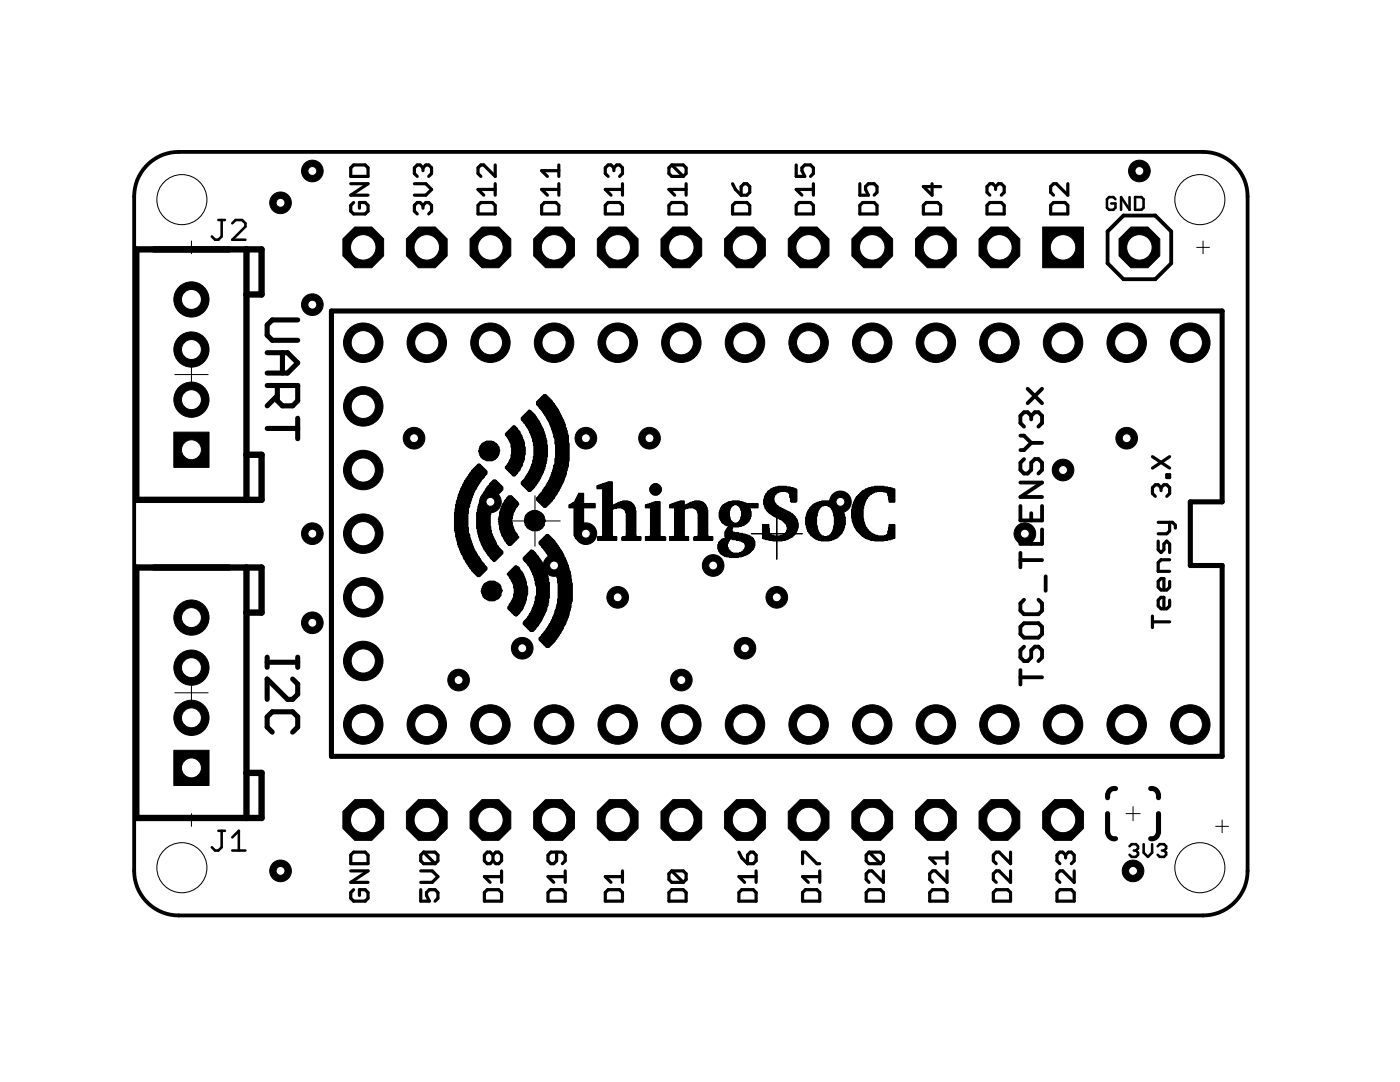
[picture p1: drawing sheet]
<svg xmlns="http://www.w3.org/2000/svg" width="279mm" height="216mm" viewBox="0 0 279 216" stroke-linecap="round" stroke-linejoin="round" font-family="sans-serif">
<g fill="none" stroke="#000" stroke-width="1">
<path d="M53.3 76.9h6.1v3.1l-1 1h-2l-1-1v-3.1M53.3 70.4h4.1l2 2-2 2h-4.1M55.4 79l-2.1 2M56.4 70.4v4M59.4 63.8h-5.1l-1 1.1v2l1 1h5.1M66.1 62.1h177.8v38h-6.3v12.7h6.3v38.1h-177.8zM53.3 85.5h6.1M59.4 83.5v4M53.3 131.1v2.1M53.3 132.1h6.1M58.4 135.5l1 1v2l-1 1.1h-1l-4.1-4.1v4.1M59.4 131.1v2.1"/>
<path d="M54.3 146.1l-1-1v-2.1l1-1h4.1l1 1v2.1l-1 1M221 158.5v.7M222.6 157.4h-.5l-.5 .2-.5 .7M229.6 157.4h.6l.5 .2 .4 .7M231.2 158.5v.7M221 162.3v3.9M221.1 166.3l.3 .6 .4 .3 .8 .1M231.1 166.3l-.2 .6-.4 .3-.9 .1M231.2 162.3v3.9"/>
</g>
<g fill="none" stroke="#000" stroke-width=".63">
<path d="M70 36.7h3.4l-3.4 2.2h3.4M70.6 32.9h2.3l.5 .6v1.7h-3.4v-1.7zM82.7 36.7h2.3l1.1 1.1-1.1 1.1h-2.3M84.4 33.5l-.6-.6h-.5l-.6 .6v1.1l.6 .6M84.4 33.5l.6-.6h.6l.5 .6v1.1l-.5 .6M84.4 33.5v.6M98.8 32.9v2.3l-2.3-2.3h-.5l-.6 .6v1.1l.6 .6M98.8 36.7v2.2M98.8 37.8h-3.4l1.1 1.1M111.5 37.8h-3.4l1.1 1.1M111.5 32.9v2.3M111.5 36.7v2.2"/>
<path d="M111.5 34.1h-3.4l1.1 1.1M122.5 33.5l.6-.6h.6l.5 .6v1.1l-.5 .6M122.5 33.5l-.6-.6h-.5l-.6 .6v1.1l.6 .6M122.5 33.5v.6M124.2 36.7v2.2M124.2 37.8h-3.4l1.1 1.1M134.1 32.9h2.3l.5 .6v1.1l-.5 .6M134.1 32.9l-.6 .6v1.1l.6 .6h2.3M134.1 32.9l2.3 2.3M136.9 36.7v2.2M136.9 37.8h-3.4l1.1 1.1M146.2 36.7l.6 1.1 1.1 1.1"/>
<path d="M147.9 37.2l.6-.5h.6l.5 .5v1.2l-.5 .5h-1.2zM158.9 32.9v2.3h1.7l-.6-1.1v-.6l.6-.6h1.2l.5 .6v1.1l-.5 .6M162.3 37.8h-3.4l1.1 1.1M162.3 36.7v2.2M171.6 36.7v2.2h1.7l-.6-1.1v-.6l.6-.5h1.2l.5 .5v1.2l-.5 .5M186 36.7v2.2l-1.7-1.7h3.4M198.7 37.2l-.6-.5h-.6l-.5 .5v1.2l.5 .5M198.7 37.2l.6-.5h.5l.6 .5v1.2l-.6 .5M198.7 37.2v.6M213.1 36.7v2.2l-2.3-2.2h-.6l-.5 .5v1.2l.5 .5M70.6 40.4l-.6 .6v1.1l.6 .6h2.3l.5-.6v-1.1l-.5-.6h-1.2v1.2M84.4 41l-.6-.6h-.5l-.6 .6v1.1l.6 .6"/>
<path d="M84.4 41l.6-.6h.6l.5 .6v1.1l-.5 .6M84.4 41v.6M95.4 41l.6-.6h2.3l.5 .6v1.7h-3.4zM108.1 41l.6-.6h2.3l.5 .6v1.7h-3.4zM120.8 41l.6-.6h2.3l.5 .6v1.7h-3.4zM134.1 40.4h2.3l.5 .6v1.7h-3.4v-1.7zM146.8 40.4h2.3l.5 .6v1.7h-3.4v-1.7zM159.5 40.4h2.3l.5 .6v1.7h-3.4v-1.7zM172.2 40.4h2.3l.5 .6v1.7h-3.4v-1.7zM184.8 40.4h2.4l.5 .6v1.7h-3.4v-1.7zM197 41l.5-.6h2.3l.6 .6v1.7h-3.4zM209.7 41l.5-.6h2.3l.6 .6v1.7h-3.4z"/>
<path d="M33.2 99.7h10M230 91.1l3.4 2.3M231.7 97.3l-.6-.6h-.5l-.6 .6v1.2l.6 .5M231.7 97.3l.6-.6h.6l.5 .6v1.2l-.5 .5M231.7 97.3v.6M232.9 94.7h.5v.6h-.5zM233.4 91.1l-3.4 2.3M231.1 108v1.7l.6 .6 .6-.6v-1.2l.6-.5 .5 .5v1.8M231.1 104.2h2.9l.6 .6v.6M233.4 104.2v1.7l-.5 .6h-1.8M233.4 116v1.2l-.5 .5h-1.2l-.6-.5v-1.2l.6-.6h.6v2.3M233.4 119.8v1.1l-.5 .6h-1.2l-.6-.6v-1.1l.6-.6h.6v2.3"/>
<path d="M233.4 111.7h-1.7l-.6 .6v1.7h2.3M230 124.1h3.4M230 122.9v2.3M33.2 163.2h10M70 173.8h3.4l-3.4 2.3h3.4M70.6 177.5l-.6 .6v1.1l.6 .6h2.3l.5-.6v-1.1l-.5-.6h-1.2v1.2M70.6 170h2.3l.5 .6v1.7h-3.4v-1.7zM84 177.5v2.3h1.7l-.6-1.1v-.6l.6-.6h1.1l.6 .6v1.1l-.6 .6M84 173.8h2.3l1.1 1.1-1.1 1.2h-2.3M84.5 170h2.3l.6 .6v1.2l-.6 .5M84.5 170l-.5 .6v1.2l.5 .5h2.3M84.5 170l2.3 2.3"/>
<path d="M96.7 178.1l.5-.6h2.3l.6 .6v1.7h-3.4zM98.4 170.6l-.6-.6h-.6l-.5 .6v1.2l.5 .5h.6l.6-.5M98.4 170.6l.6-.6h.5l.6 .6v1.2l-.6 .5h-.5l-.6-.5M98.4 170.6v1.2M100.1 174.9h-3.4l1.1 1.2M100.1 173.8v2.3M109.4 178.1l.5-.6h2.3l.6 .6v1.7h-3.4zM111.1 170v1.8l-.6 .5h-.6l-.5-.5v-1.2l.5-.6h2.3l.6 .6v1.2l-.6 .5M112.8 174.9h-3.4l1.1 1.2M112.8 173.8v2.3M120.8 178.1l.6-.6h2.3l.5 .6v1.7h-3.4zM124.2 174.9h-3.4l1.1 1.2"/>
<path d="M124.2 173.8v2.3M133.5 178.1l.6-.6h2.3l.5 .6v1.7h-3.4zM134.1 173.8h2.3l.5 .5v1.2l-.5 .6M134.1 173.8l-.6 .5v1.2l.6 .6h2.3M134.1 173.8l2.3 2.3M147.5 178.1l.5-.6h2.3l.6 .6v1.7h-3.4zM147.5 170l.5 1.2 1.2 1.1M149.8 170h.5l.6 .6v1.2l-.6 .5h-1.1v-1.7zM150.9 174.9h-3.4l1.1 1.2M150.9 173.8v2.3M160.2 178.1l.5-.6h2.3l.6 .6v1.7h-3.4zM160.2 172.3v-2.3h.5l2.3 2.3h.6"/>
<path d="M163.6 173.8v2.3M163.6 174.9h-3.4l1.1 1.2M172.9 178.1l.5-.6h2.3l.6 .6v1.7h-3.4zM173.4 170h2.3l.6 .6v1.2l-.6 .5M173.4 170l-.5 .6v1.2l.5 .5h2.3M173.4 170l2.3 2.3M176.3 173.8v2.3l-2.3-2.3h-.6l-.5 .5v1.2l.5 .6M186.1 177.5h2.3l.6 .6v1.7h-3.5v-1.7zM189 173.8v2.3l-2.3-2.3h-.6l-.6 .5v1.2l.6 .6M189 170v2.3M189 171.2h-3.5l1.2 1.1M198.2 178.1l.6-.6h2.3l.6 .6v1.7h-3.5z"/>
<path d="M201.7 173.8v2.3l-2.3-2.3h-.6l-.6 .5v1.2l.6 .6M201.7 170v2.3l-2.3-2.3h-.6l-.6 .6v1.2l.6 .5M210.9 178.1l.6-.6h2.3l.6 .6v1.7h-3.5zM212.7 170.6l.5-.6h.6l.6 .6v1.2l-.6 .5M212.7 170.6l-.6-.6h-.6l-.6 .6v1.2l.6 .5M212.7 170.6v.6M214.4 173.8v2.3l-2.3-2.3h-.6l-.6 .5v1.2l.6 .6"/>
</g>
<g fill="none" stroke="#000" stroke-width=".76">
<path d="M224.2 43h6.4l3.1 3.2v6.3l-3.1 3.2h-6.4l-3.2-3.2v-6.3zM205.1 77.6l2.9 2.9M208 77.6l-2.9 2.9M203.6 96.3h4.4l-4.4 2.9h4.4M203.6 86.9h.8l1.4 1.5M204.4 91.6l-.8 .7v1.5l.8 .7h.7l.7-.7v-1.5l.7-.7h.7l.8 .7v1.5l-.8 .7M205.8 83l-.7-.7h-.7l-.8 .7v1.4l.8 .7M205.8 83v.7M205.8 83l.7-.7h.7l.8 .7v1.4l-.8 .7M205.8 88.4l-1.4 1.4h-.8M205.8 88.4h2.2M203.6 101v2.8h4.4v-2.8"/>
<path d="M203.6 105.6v2.9h4.4v-2.9M203.6 110.3v2.9M203.6 111.8h4.4M204.4 119.7l-.8 .7v1.4l.8 .8h2.8l.8-.8v-1.4l-.8-.7M205.8 102.4v1.4M205.8 107.1v1.4M208.7 115v2.9M203.6 135.1h4.4M203.6 133.7v2.9M204.4 124.4h2.8l.8 .7v1.4l-.8 .7h-2.8l-.8-.7v-1.4zM204.4 129l-.8 .8v1.4l.8 .7h.7l.7-.7v-1.4l.7-.8h.7l.8 .8v1.4l-.8 .7"/>
</g>
<path d="M49.2 49.8v49.9M49.2 58.8h3v-9h-25v49.9h25v-9h-3M49.2 113.2v50M49.2 122.2h3v-9h-25v50h25v-9h-3" fill="none" stroke="#000" stroke-width="1.3"/>
<g fill="#000" stroke="#000" stroke-width=".2">
<path d="M107.3 79.9h2.8v.1h-2.8zM107.5 79.8h2.5v.1h-2.5zM107.6 79.6h2.3v.2h-2.3zM107.7 79.5h2v.1h-2zM107.8 79.4h1.8v.1h-1.8zM108 79.2h1.5v.2h-1.5zM108.1 79.1h1.3v.1h-1.3zM108.2 79h1v.1h-1zM108.4 78.9h.7v.1h-.7zM108.5 78.7h.5v.2h-.5zM91.1 99.9h2.9v.2h-2.9zM91.2 99.8h2.8v.1h-2.8z"/>
<path d="M91.2 99.7h2.8v.1h-2.8zM91.3 99.6h2.8v.1h-2.8zM91.3 99.4h2.8v.2h-2.8zM91.3 99.3h2.8v.1h-2.8zM91.3 99.2h3v.1h-3zM91.5 99.1h2.8v.1h-2.8zM91.5 98.9h2.8v.2h-2.8zM91.5 98.8h2.9v.1h-2.9zM91.5 98.7h2.9v.1h-2.9zM91.6 98.6h2.9v.1h-2.9zM91.6 98.4h2.9v.2h-2.9zM91.7 98.3h2.8v.1h-2.8z"/>
<path d="M91.7 98.2h2.9v.1h-2.9zM91.7 98h2.9v.2h-2.9zM91.8 97.9h3v.1h-3zM91.8 97.8h3v.1h-3zM92 97.7h2.9v.1h-2.9zM92 97.5h3v.2h-3zM92 97.4h3v.1h-3zM92.1 97.3h3v.1h-3zM92.1 97.2h3v.1h-3zM92.2 97h3.1v.2h-3.1zM92.4 96.9h2.9v.1h-2.9zM92.4 96.8h3v.1h-3z"/>
<path d="M92.4 96.6h3.1v.2h-3.1zM92.5 96.5h3v.1h-3zM92.5 96.4h3.2v.1h-3.2zM92.6 96.3h3.2v.1h-3.2zM92.6 96.1h3.2v.2h-3.2zM92.7 96h3.2v.1h-3.2zM92.7 95.9h3.3v.1h-3.3zM92.9 95.8h3.1v.1h-3.1zM93 95.6h3.2v.2h-3.2zM93 95.5h3.3v.1h-3.3zM93.1 95.4h3.3v.1h-3.3zM93.2 95.2h3.3v.2h-3.3z"/>
<path d="M93.2 95.1h3.5v.1h-3.5zM93.4 95h3.3v.1h-3.3zM93.5 94.9h3.3v.1h-3.3zM93.5 94.7h3.4v.2h-3.4zM93.6 94.6h3.4v.1h-3.4zM93.7 94.5h3.5v.1h-3.5zM93.7 94.4h3.5v.1h-3.5zM93.9 94.2h3.3v.2h-3.3zM94 94.1h3.2v.1h-3.2zM94.1 94h3.1v.1h-3.1zM94.1 93.9h2.9v.1h-2.9zM94.3 93.7h2.6v.2h-2.6z"/>
<path d="M94.4 93.6h2.4v.1h-2.4zM94.5 93.5h2.2v.1h-2.2zM94.6 93.3h1.9v.2h-1.9zM94.8 93.2h1.6v.1h-1.6zM94.9 93.1h1.4v.1h-1.4zM95 93h1.2v.1h-1.2zM95.1 92.8h.9v.2h-.9zM95.3 92.7h.6v.1h-.6zM95.4 92.6h.4v.1h-.4zM95.5 90h4.2v.2h-4.2zM95.5 89.9h4.2v.1h-4.2zM95.7 90.4h3.9v.2h-3.9z"/>
<path d="M95.7 90.3h3.9v.1h-3.9zM95.7 90.2h3.9v.1h-3.9zM95.7 89.8h4v.1h-4zM95.7 89.7h4v.1h-4zM95.7 89.5h3.9v.2h-3.9zM95.7 89.4h3.9v.1h-3.9zM95.8 99.9h2.9v.2h-2.9zM95.8 99.8h2.9v.1h-2.9zM95.8 90.8h3.7v.1h-3.7zM95.8 90.7h3.7v.1h-3.7zM95.8 90.6h3.8v.1h-3.8zM95.8 89.3h3.8v.1h-3.8z"/>
<path d="M95.8 89.2h3.8v.1h-3.8zM95.8 89h3.7v.2h-3.7zM95.9 99.7h2.9v.1h-2.9zM95.9 99.6h3.1v.1h-3.1zM95.9 91.1h3.4v.1h-3.4zM95.9 90.9h3.4v.2h-3.4zM95.9 88.9h3.4v.1h-3.4zM96 99.4h3v.2h-3zM96 99.3h3.1v.1h-3.1zM96 99.2h3.1v.1h-3.1zM96 91.2h3.2v.1h-3.2zM96 88.8h3.3v.1h-3.3z"/>
<path d="M96 88.6h3.2v.2h-3.2zM96.2 99.1h3v.1h-3zM96.2 91.3h2.9v.1h-2.9zM96.2 88.5h2.9v.1h-2.9zM96.3 98.9h2.9v.2h-2.9zM96.3 98.8h3v.1h-3zM96.3 98.7h3.2v.1h-3.2zM96.3 91.4h2.7v.2h-2.7zM96.3 88.4h2.7v.1h-2.7zM96.4 98.6h3.1v.1h-3.1zM96.4 98.4h3.2v.2h-3.2zM96.5 98.3h3.2v.1h-3.2z"/>
<path d="M96.5 98.2h3.3v.1h-3.3zM96.5 91.6h2.3v.1h-2.3zM96.5 88.3h2.2v.1h-2.2zM96.7 98h3.3v.2h-3.3zM96.8 97.9h3.3v.1h-3.3zM96.8 97.8h3.4v.1h-3.4zM96.8 91.7h1.8v.1h-1.8zM96.8 88.1h1.8v.2h-1.8zM96.9 97.7h3.5v.1h-3.5zM96.9 97.5h3.5v.2h-3.5zM97 97.4h3.4v.1h-3.4zM97 91.8h1.3v.1h-1.3z"/>
<path d="M97 88h1.2v.1h-1.2zM97.2 97.3h3.2v.1h-3.2zM97.2 97.2h3.2v.1h-3.2zM97.3 97h2.9v.2h-2.9zM97.4 96.9h2.7v.1h-2.7zM97.6 96.8h2.4v.1h-2.4zM97.7 96.6h2.1v.2h-2.1zM97.7 96.5h2v.1h-2zM97.8 96.4h1.8v.1h-1.8zM97.9 96.3h1.6v.1h-1.6zM98.1 96.1h1.2v.2h-1.2zM98.2 96h1v.1h-1z"/>
<path d="M98.3 95.9h.8v.1h-.8zM98.4 95.8h.6v.1h-.6zM100.7 99.9h2.4v.2h-2.4zM100.7 99.8h2.3v.1h-2.3zM100.9 99.7h2v.1h-2zM100.9 93.3h3v.2h-3zM100.9 93.2h3v.1h-3zM100.9 93.1h3.1v.1h-3.1zM100.9 86.7h3.1v.2h-3.1zM100.9 86.6h3v.1h-3zM100.9 86.5h3v.1h-3zM101 99.6h1.8v.1h-1.8z"/>
<path d="M101 93.5h2.8v.1h-2.8zM101 93h3.2v.1h-3.2zM101 86.9h3.2v.1h-3.2zM101 86.4h2.8v.1h-2.8zM101.1 99.4h1.5v.2h-1.5zM101.1 99.3h1.4v.1h-1.4zM101.1 93.6h2.7v.1h-2.7zM101.1 92.8h3.1v.2h-3.1zM101.1 87h3.1v.1h-3.1zM101.1 86.2h2.7v.2h-2.7zM101.2 99.2h1.2v.1h-1.2zM101.2 93.7h2.6v.2h-2.6z"/>
<path d="M101.2 92.7h3.1v.1h-3.1zM101.2 92.6h3.1v.1h-3.1zM101.2 87.2h3.1v.2h-3.1zM101.2 87.1h3v.1h-3zM101.2 86.1h2.6v.1h-2.6zM101.4 99.1h.9v.1h-.9zM101.4 93.9h2.3v.1h-2.3zM101.4 92.5h2.9v.1h-2.9zM101.4 87.4h2.9v.1h-2.9zM101.4 86h2.3v.1h-2.3zM101.5 98.9h.6v.2h-.6zM101.5 94h2v.1h-2z"/>
<path d="M101.5 92.3h2.8v.2h-2.8zM101.5 92.2h2.9v.1h-2.9zM101.5 87.6h2.9v.2h-2.9zM101.5 87.5h2.8v.1h-2.8zM101.5 85.9h2v.1h-2zM101.6 94.1h1.8v.1h-1.8zM101.6 92.1h2.8v.1h-2.8zM101.6 91.9h2.9v.2h-2.9zM101.6 87.9h2.9v.1h-2.9zM101.6 87.8h2.8v.1h-2.8zM101.6 85.7h1.8v.2h-1.8zM101.7 94.2h1.6v.2h-1.6z"/>
<path d="M101.7 91.8h2.8v.1h-2.8zM101.7 91.7h2.8v.1h-2.8zM101.7 88.1h2.8v.2h-2.8zM101.7 88h2.8v.1h-2.8zM101.7 85.6h1.6v.1h-1.6zM101.9 94.4h1.4v.1h-1.4zM101.9 91.6h2.8v.1h-2.8zM101.9 91.4h2.8v.2h-2.8zM101.9 88.4h2.8v.1h-2.8zM101.9 88.3h2.8v.1h-2.8zM101.9 85.5h1.4v.1h-1.4zM102 94.5h1.1v.1h-1.1z"/>
<path d="M102 91.3h2.7v.1h-2.7zM102 91.2h2.7v.1h-2.7zM102 91.1h2.7v.1h-2.7zM102 90.9h2.7v.2h-2.7zM102 90.8h2.7v.1h-2.7zM102 90.7h2.8v.1h-2.8zM102 89.2h2.8v.1h-2.8zM102 89h2.7v.2h-2.7zM102 88.9h2.7v.1h-2.7zM102 88.8h2.7v.1h-2.7zM102 88.6h2.7v.2h-2.7zM102 88.5h2.7v.1h-2.7z"/>
<path d="M102 85.3h1.1v.2h-1.1zM102.1 94.6h.9v.1h-.9zM102.1 90.6h2.7v.1h-2.7zM102.1 90.4h2.7v.2h-2.7zM102.1 90.3h2.7v.1h-2.7zM102.1 90.2h2.7v.1h-2.7zM102.1 90h2.7v.2h-2.7zM102.1 89.9h2.7v.1h-2.7zM102.1 89.8h2.7v.1h-2.7zM102.1 89.7h2.7v.1h-2.7zM102.1 89.5h2.7v.2h-2.7zM102.1 89.4h2.7v.1h-2.7z"/>
<path d="M102.1 89.3h2.7v.1h-2.7zM102.1 85.2h.9v.1h-.9zM102.3 94.7h.6v.2h-.6zM102.3 85.1h.6v.1h-.6zM102.4 94.9h.4v.1h-.4zM102.4 85h.4v.1h-.4zM104 96.5h3.1v.1h-3.1zM104 96.4h3.2v.1h-3.2zM104 96.3h3.3v.1h-3.3zM104 96.1h3.3v.2h-3.3zM104 83.7h3.3v.1h-3.3zM104 83.6h3.3v.1h-3.3z"/>
<path d="M104 83.4h3.2v.2h-3.2zM104 83.3h3.1v.1h-3.1zM104.2 96.6h2.9v.2h-2.9zM104.2 96h3.3v.1h-3.3zM104.2 83.8h3.3v.1h-3.3zM104.2 83.2h2.9v.1h-2.9zM104.3 96.8h2.7v.1h-2.7zM104.3 95.9h3.3v.1h-3.3zM104.3 83.9h3.3v.2h-3.3zM104.3 83.1h2.7v.1h-2.7zM104.4 96.9h2.4v.1h-2.4zM104.4 95.8h3.2v.1h-3.2z"/>
<path d="M104.4 84.1h3.2v.1h-3.2zM104.4 82.9h2.4v.2h-2.4zM104.5 97h2.2v.2h-2.2zM104.5 95.6h3.2v.2h-3.2zM104.5 84.3h3.2v.2h-3.2zM104.5 84.2h3.2v.1h-3.2zM104.5 82.8h2.3v.1h-2.3zM104.7 97.2h2v.1h-2zM104.7 95.5h3v.1h-3zM104.7 82.7h2v.1h-2zM104.8 97.3h1.8v.1h-1.8zM104.8 95.4h3v.1h-3z"/>
<path d="M104.8 95.2h3v.2h-3zM104.8 84.6h3v.1h-3zM104.8 84.5h3v.1h-3zM104.8 82.5h1.8v.2h-1.8zM104.9 97.4h1.5v.1h-1.5zM104.9 95.1h3.1v.1h-3.1zM104.9 95h3.1v.1h-3.1zM104.9 84.8h3.1v.2h-3.1zM104.9 84.7h3.1v.1h-3.1zM104.9 82.4h1.5v.1h-1.5zM105.1 97.5h1.2v.2h-1.2zM105.1 94.9h3v.1h-3z"/>
<path d="M105.1 85h3v.1h-3zM105.1 82.3h1.2v.1h-1.2zM105.2 97.7h1v.1h-1zM105.2 94.7h2.9v.2h-2.9zM105.2 94.6h3v.1h-3zM105.2 85.2h3v.1h-3zM105.2 85.1h2.9v.1h-2.9zM105.2 82.2h1v.1h-1zM105.3 97.8h.8v.1h-.8zM105.3 94.5h2.9v.1h-2.9zM105.3 85.3h2.9v.2h-2.9zM105.3 82h.8v.2h-.8z"/>
<path d="M105.4 97.9h.5v.1h-.5zM105.4 94.4h3v.1h-3zM105.4 94.2h3v.2h-3zM105.4 85.6h3v.1h-3zM105.4 85.5h3v.1h-3zM105.4 81.9h.5v.1h-.5zM105.6 94.1h2.9v.1h-2.9zM105.6 94h2.9v.1h-2.9zM105.6 85.9h2.9v.1h-2.9zM105.6 85.7h2.9v.2h-2.9zM105.6 81.8l.1 .1zM105.7 93.9h2.8v.1h-2.8z"/>
<path d="M105.7 93.7h2.9v.2h-2.9zM105.7 86.2h2.9v.2h-2.9zM105.7 86.1h2.9v.1h-2.9zM105.7 86h2.8v.1h-2.8zM105.8 93.6h2.8v.1h-2.8zM105.8 93.5h2.9v.1h-2.9zM105.8 86.4h2.8v.1h-2.8zM105.9 93.3h2.8v.2h-2.8zM105.9 93.2h2.8v.1h-2.8zM105.9 93.1h2.8v.1h-2.8zM105.9 86.7h2.8v.2h-2.8zM105.9 86.6h2.8v.1h-2.8z"/>
<path d="M105.9 86.5h2.8v.1h-2.8zM106.1 93h2.8v.1h-2.8zM106.1 92.8h2.8v.2h-2.8zM106.1 92.7h2.8v.1h-2.8zM106.1 87.1h2.8v.1h-2.8zM106.1 87h2.8v.1h-2.8zM106.1 86.9h2.8v.1h-2.8zM106.2 92.6h2.7v.1h-2.7zM106.2 92.5h2.8v.1h-2.8zM106.2 87.4h2.8v.1h-2.8zM106.2 87.2h2.7v.2h-2.7zM106.3 92.3h2.7v.2h-2.7z"/>
<path d="M106.3 92.2h2.7v.1h-2.7zM106.3 92.1h2.7v.1h-2.7zM106.3 91.9h2.7v.2h-2.7zM106.3 91.8h2.8v.1h-2.8zM106.3 88h2.8v.1h-2.8zM106.3 87.9h2.8v.1h-2.8zM106.3 87.8h2.7v.1h-2.7zM106.3 87.6h2.7v.2h-2.7zM106.3 87.5h2.7v.1h-2.7zM106.4 91.7h2.7v.1h-2.7zM106.4 91.6h2.7v.1h-2.7zM106.4 91.4h2.7v.2h-2.7z"/>
<path d="M106.4 91.3h2.7v.1h-2.7zM106.4 91.2h2.7v.1h-2.7zM106.4 91.1h2.8v.1h-2.8zM106.4 88.8h2.8v.1h-2.8zM106.4 88.6h2.7v.2h-2.7zM106.4 88.5h2.7v.1h-2.7zM106.4 88.4h2.7v.1h-2.7zM106.4 88.3h2.7v.1h-2.7zM106.4 88.1h2.7v.2h-2.7zM106.6 90.9h2.6v.2h-2.6zM106.6 90.8h2.6v.1h-2.6zM106.6 90.7h2.6v.1h-2.6z"/>
<path d="M106.6 90.6h2.6v.1h-2.6zM106.6 90.4h2.6v.2h-2.6zM106.6 90.3h2.6v.1h-2.6zM106.6 90.2h2.6v.1h-2.6zM106.6 90h2.6v.2h-2.6zM106.6 89.9h2.6v.1h-2.6zM106.6 89.8h2.6v.1h-2.6zM106.6 89.7h2.6v.1h-2.6zM106.6 89.5h2.6v.2h-2.6zM106.6 89.4h2.6v.1h-2.6zM106.6 89.3h2.6v.1h-2.6zM106.6 89.2h2.6v.1h-2.6z"/>
<path d="M106.6 89h2.6v.2h-2.6zM106.6 88.9h2.6v.1h-2.6zM107.1 99.7h3.2v.1h-3.2zM107.1 99.6h3.3v.1h-3.3zM107.1 99.4h3.4v.2h-3.4zM107.1 99.3h3.5v.1h-3.5zM107.1 80.6h3.5v.2h-3.5zM107.1 80.5h3.5v.1h-3.5zM107.1 80.4h3.4v.1h-3.4zM107.1 80.3h3.3v.1h-3.3zM107.1 80.1h3.2v.2h-3.2zM107.2 99.8h3.1v.1h-3.1z"/>
<path d="M107.2 99.2h3.4v.1h-3.4zM107.2 80.8h3.6v.1h-3.6zM107.2 80h3.1v.1h-3.1zM107.3 99.9h2.8v.2h-2.8zM107.3 99.1h3.5v.1h-3.5zM107.3 80.9h3.6v.1h-3.6zM107.5 98.9h3.3v.2h-3.3zM107.5 81h3.4v.2h-3.4zM107.6 98.8h3.3v.1h-3.3zM107.6 98.7h3.4v.1h-3.4zM107.6 81.3h3.5v.1h-3.5zM107.6 81.2h3.4v.1h-3.4z"/>
<path d="M107.7 98.6h3.4v.1h-3.4zM107.7 81.4h3.4v.1h-3.4zM107.8 98.4h3.3v.2h-3.3zM107.8 81.5h3.5v.2h-3.5zM108 98.3h3.3v.1h-3.3zM108 81.7h3.4v.1h-3.4zM108.1 98.2h3.2v.1h-3.2zM108.1 81.8h3.3v.1h-3.3zM108.2 98h3.2v.2h-3.2zM108.2 97.9h3.3v.1h-3.3zM108.2 82h3.3v.2h-3.3zM108.2 81.9h3.3v.1h-3.3z"/>
<path d="M108.4 97.8h3.1v.1h-3.1zM108.4 97.7h3.3v.1h-3.3zM108.4 82.2h3.3v.1h-3.3zM108.5 97.5h3.2v.2h-3.2zM108.5 82.4h3.3v.1h-3.3zM108.5 82.3h3.2v.1h-3.2zM108.6 97.4h3.2v.1h-3.2zM108.6 97.3h3.2v.1h-3.2zM108.6 82.5h3.2v.2h-3.2zM108.7 97.2h3.2v.1h-3.2zM108.7 82.8h3.2v.1h-3.2zM108.7 82.7h3.2v.1h-3.2z"/>
<path d="M108.9 97h3v.2h-3zM108.9 82.9h3.1v.2h-3.1zM109 96.9h3v.1h-3zM109 96.8h3v.1h-3zM109 83.2h3.2v.1h-3.2zM109 83.1h3v.1h-3zM109.1 96.6h3.1v.2h-3.1zM109.1 96.5h3.1v.1h-3.1zM109.1 83.4h3.2v.2h-3.2zM109.1 83.3h3.1v.1h-3.1zM109.2 96.4h3.1v.1h-3.1zM109.2 96.3h3.1v.1h-3.1z"/>
<path d="M109.2 83.7h3.2v.1h-3.2zM109.2 83.6h3.1v.1h-3.1zM109.4 96.1h3v.2h-3zM109.4 83.8h3v.1h-3zM109.5 96h2.9v.1h-2.9zM109.5 95.9h3v.1h-3zM109.5 84.1h3v.1h-3zM109.5 83.9h3v.2h-3zM109.6 95.8h2.9v.1h-2.9zM109.6 95.6h2.9v.2h-2.9zM109.6 84.3h3.1v.2h-3.1zM109.6 84.2h2.9v.1h-2.9z"/>
<path d="M109.7 95.5h3v.1h-3zM109.7 95.4h3v.1h-3zM109.7 95.2h3v.2h-3zM109.7 84.7h3.1v.1h-3.1zM109.7 84.6h3.1v.1h-3.1zM109.7 84.5h3v.1h-3zM109.9 95.1h2.9v.1h-2.9zM109.9 95h2.9v.1h-2.9zM109.9 85h2.9v.1h-2.9zM109.9 84.8h2.9v.2h-2.9zM110 94.9h2.9v.1h-2.9zM110 94.7h2.9v.2h-2.9z"/>
<path d="M110 94.6h2.9v.1h-2.9zM110 85.3h2.9v.2h-2.9zM110 85.2h2.9v.1h-2.9zM110 85.1h2.8v.1h-2.8zM110.1 94.5h3v.1h-3zM110.1 94.4h3v.1h-3zM110.1 94.2h3v.2h-3zM110.1 85.7h3v.2h-3zM110.1 85.6h3v.1h-3zM110.1 85.5h3v.1h-3zM110.3 94.1h2.8v.1h-2.8zM110.3 94h2.8v.1h-2.8z"/>
<path d="M110.3 93.9h2.9v.1h-2.9zM110.3 86.1h2.9v.1h-2.9zM110.3 86h2.9v.1h-2.9zM110.3 85.9h2.9v.1h-2.9zM110.4 93.7h2.8v.2h-2.8zM110.4 93.6h2.8v.1h-2.8zM110.4 93.5h2.8v.1h-2.8zM110.4 86.5h2.9v.1h-2.9zM110.4 86.4h2.8v.1h-2.8zM110.4 86.2h2.8v.2h-2.8zM110.5 93.3h2.8v.2h-2.8zM110.5 93.2h2.8v.1h-2.8z"/>
<path d="M110.5 93.1h2.8v.1h-2.8zM110.5 93h2.9v.1h-2.9zM110.5 92.8h2.9v.2h-2.9zM110.5 87.1h2.9v.1h-2.9zM110.5 87h2.9v.1h-2.9zM110.5 86.9h2.9v.1h-2.9zM110.5 86.7h2.8v.2h-2.8zM110.5 86.6h2.8v.1h-2.8zM110.6 92.7h2.8v.1h-2.8zM110.6 92.6h2.8v.1h-2.8zM110.6 87.4h2.8v.1h-2.8zM110.6 87.2h2.8v.2h-2.8z"/>
<path d="M110.8 92.5h2.6v.1h-2.6zM110.8 92.3h2.6v.2h-2.6zM110.8 92.2h2.6v.1h-2.6zM110.8 92.1h2.6v.1h-2.6zM110.8 91.9h2.8v.2h-2.8zM110.8 91.8h2.8v.1h-2.8zM110.8 91.7h2.8v.1h-2.8zM110.8 91.6h2.8v.1h-2.8zM110.8 91.4h2.8v.2h-2.8zM110.8 88.5h2.8v.1h-2.8zM110.8 88.4h2.8v.1h-2.8zM110.8 88.3h2.6v.1h-2.6z"/>
<path d="M110.8 88.1h2.6v.2h-2.6zM110.8 88h2.6v.1h-2.6zM110.8 87.9h2.6v.1h-2.6zM110.8 87.8h2.6v.1h-2.6zM110.8 87.6h2.6v.2h-2.6zM110.8 87.5h2.6v.1h-2.6zM110.9 91.3h2.7v.1h-2.7zM110.9 91.2h2.7v.1h-2.7zM110.9 91.1h2.7v.1h-2.7zM110.9 90.9h2.7v.2h-2.7zM110.9 90.8h2.7v.1h-2.7zM110.9 90.7h2.7v.1h-2.7z"/>
<path d="M110.9 90.6h2.7v.1h-2.7zM110.9 90.4h2.7v.2h-2.7zM110.9 90.3h2.7v.1h-2.7zM110.9 90.2h2.7v.1h-2.7zM110.9 90h2.7v.2h-2.7zM110.9 89.9h2.7v.1h-2.7zM110.9 89.8h2.7v.1h-2.7zM110.9 89.7h2.7v.1h-2.7zM110.9 89.5h2.7v.2h-2.7zM110.9 89.4h2.7v.1h-2.7zM110.9 89.3h2.7v.1h-2.7zM110.9 89.2h2.7v.1h-2.7z"/>
<path d="M110.9 89h2.7v.2h-2.7zM110.9 88.9h2.7v.1h-2.7zM110.9 88.8h2.7v.1h-2.7zM110.9 88.6h2.7v.2h-2.7zM114.7 99.9h1.8v.2h-1.8zM114.8 99.8h1.7v.1h-1.7zM114.8 99.7h1.7v.1h-1.7zM115 99.6h1.5v.1h-1.5zM115 99.4h1.5v.2h-1.5zM115.1 99.3h1.4v.1h-1.4zM115.1 99.2h1.4v.1h-1.4zM115.2 99.1h1.3v.1h-1.3z"/>
<path d="M115.2 98.9h1.3v.2h-1.3zM115.3 98.8h1.2v.1h-1.2zM115.3 98.7h1.2v.1h-1.2zM115.5 98.6h1v.1h-1zM115.5 98.4h1v.2h-1zM119.1 97.4h3.1v.1h-3.1zM119.1 97.3h3.1v.1h-3.1zM119.1 97.2h3.1v.1h-3.1zM119.1 97h3.1v.2h-3.1zM119.1 96.9h3.1v.1h-3.1zM119.4 96.8h2.8v.1h-2.8zM119.8 96.6h2.4v.2h-2.4z"/>
<path d="M120.2 96.5h2v.1h-2zM120.3 99.9h1.9v.2h-1.9zM120.3 99.8h1.9v.1h-1.9zM120.3 99.7h1.9v.1h-1.9zM120.3 99.6h1.9v.1h-1.9zM120.3 99.4h1.9v.2h-1.9zM120.3 99.3h1.9v.1h-1.9zM120.3 99.2h1.9v.1h-1.9zM120.3 99.1h1.9v.1h-1.9zM120.3 98.9h1.9v.2h-1.9zM120.3 98.8h1.9v.1h-1.9zM120.3 98.7h1.9v.1h-1.9z"/>
<path d="M120.3 98.6h1.9v.1h-1.9zM120.3 98.4h1.9v.2h-1.9zM120.3 98.3h1.9v.1h-1.9zM120.3 98.2h1.9v.1h-1.9zM120.3 98h1.9v.2h-1.9zM120.3 97.9h1.9v.1h-1.9zM120.3 97.8h1.9v.1h-1.9zM120.3 97.7h1.9v.1h-1.9zM120.3 97.5h1.9v.2h-1.9zM120.5 96.4h1.7v.1h-1.7zM120.9 96.3h1.3v.1h-1.3zM121.3 96.1h.9v.2h-.9z"/>
<path d="M124.2 99.9h1.2v.2h-1.2zM129.7 97.9h2.3v.1h-2.3zM129.7 97.8h2.3v.1h-2.3zM129.7 97.7h2.3v.1h-2.3zM129.7 97.5h2.3v.2h-2.3zM129.7 97.4h2.3v.1h-2.3zM129.7 97.3h2.3v.1h-2.3zM129.8 98.2h2v.1h-2zM129.8 98h2v.2h-2zM129.8 97.2h2v.1h-2zM129.8 97h2v.2h-2zM129.9 98.3h1.8v.1h-1.8z"/>
<path d="M129.9 96.9h1.8v.1h-1.8zM130.1 98.4h1.5v.2h-1.5zM130.1 96.8h1.5v.1h-1.5zM130.2 98.6h1.3v.1h-1.3zM130.2 96.6h1.3v.2h-1.3zM130.5 98.7h.7v.1h-.7zM130.5 96.5h.7v.1h-.7zM135.7 99.9h.8v.2h-.8zM138.6 99.9h1.1v.2h-1.1zM146.1 99.9h1.5v.2h-1.5zM152.4 99.9h2.1v.2h-2.1zM152.4 99.8h2.1v.1h-2.1z"/>
<path d="M152.4 99.7h2.1v.1h-2.1zM152.4 99.6h2.1v.1h-2.1zM152.5 99.4h2v.2h-2zM152.5 99.3h2v.1h-2zM152.5 99.2h2v.1h-2zM152.5 99.1h2.1v.1h-2.1zM152.7 98.9h1.9v.2h-1.9zM152.7 98.8h1.9v.1h-1.9zM152.8 98.7h1.9v.1h-1.9zM152.8 98.6h2v.1h-2zM152.9 98.4h2.1v.2h-2.1zM153.1 98.3h2v.1h-2z"/>
<path d="M153.2 98.2h2.1v.1h-2.1zM153.2 98h2.5v.2h-2.5zM153.3 97.9h5.7v.1h-5.7zM153.6 97.8h5.4v.1h-5.4zM153.7 97.7h5.3v.1h-5.3zM153.8 97.5h5.1v.2h-5.1zM154.1 97.4h4.5v.1h-4.5zM154.3 97.3h4v.1h-4zM154.7 97.2h3.1v.1h-3.1zM155.2 97h1.8v.2h-1.8zM156.9 98h2.1v.2h-2.1zM157.2 98.2h1.8v.1h-1.8z"/>
<path d="M157.4 98.3h1.6v.1h-1.6zM157.5 98.4h1.5v.2h-1.5zM157.6 99.2h1.4v.1h-1.4zM157.6 99.1h1.4v.1h-1.4zM157.6 98.9h1.4v.2h-1.4zM157.6 98.8h1.4v.1h-1.4zM157.6 98.7h1.4v.1h-1.4zM157.6 98.6h1.4v.1h-1.4zM157.8 99.9h1.2v.2h-1.2zM157.8 99.8h1.2v.1h-1.2zM157.8 99.7h1.2v.1h-1.2zM157.8 99.6h1.2v.1h-1.2z"/>
<path d="M157.8 99.4h1.2v.2h-1.2zM157.8 99.3h1.2v.1h-1.2zM164 99.9h1.6v.2h-1.6zM170.5 99.9h2.2v.2h-2.2zM170.6 99.8h2.1v.1h-2.1zM170.6 99.7h2.3v.1h-2.3zM170.7 99.6h2.2v.1h-2.2zM170.7 99.4h2.3v.2h-2.3zM170.8 99.3h2.3v.1h-2.3zM170.8 99.2h2.3v.1h-2.3zM171 99.1h2.2v.1h-2.2zM171.1 98.9h2.3v.2h-2.3z"/>
<path d="M171.2 98.8h2.3v.1h-2.3zM171.3 98.7h2.3v.1h-2.3zM171.5 98.6h2.4v.1h-2.4zM171.6 98.4h2.4v.2h-2.4zM171.7 98.3h2.6v.1h-2.6zM171.9 98.2h2.6v.1h-2.6zM172 98h3v.2h-3zM172.1 97.9h6.5v.1h-6.5zM172.4 97.8h6.2v.1h-6.2zM172.6 97.7h6v.1h-6zM172.7 97.5h5.9v.2h-5.9zM173.1 97.4h5.1v.1h-5.1z"/>
<path d="M173.4 97.3h4.4v.1h-4.4zM173.9 97.2h3.3v.1h-3.3zM174.5 97h1.9v.2h-1.9zM176.3 98h2.3v.2h-2.3zM176.8 98.2h1.8v.1h-1.8zM177.1 98.3h1.5v.1h-1.5zM177.2 98.8h1.4v.1h-1.4zM177.2 98.7h1.4v.1h-1.4zM177.2 98.6h1.4v.1h-1.4zM177.2 98.4h1.4v.2h-1.4zM177.3 99.6h1.3v.1h-1.3zM177.3 99.4h1.3v.2h-1.3z"/>
<path d="M177.3 99.3h1.3v.1h-1.3zM177.3 99.2h1.3v.1h-1.3zM177.3 99.1h1.3v.1h-1.3zM177.3 98.9h1.3v.2h-1.3zM177.4 99.9h1.2v.2h-1.2zM177.4 99.8h1.2v.1h-1.2zM177.4 99.7h1.2v.1h-1.2zM90.7 105.8h2.8v.1h-2.8zM90.7 105.7h2.8v.1h-2.8zM90.7 105.5h2.8v.2h-2.8zM90.7 105.4h2.8v.1h-2.8zM90.7 105.3h2.8v.1h-2.8z"/>
<path d="M90.7 105.2h2.7v.1h-2.7zM90.7 105h2.7v.2h-2.7zM90.7 104.9h2.7v.1h-2.7zM90.7 104.8h2.7v.1h-2.7zM90.7 104.6h2.7v.2h-2.7zM90.7 104.5h2.7v.1h-2.7zM90.7 104.4h2.7v.1h-2.7zM90.7 104.3h2.7v.1h-2.7zM90.7 104.1h2.7v.2h-2.7zM90.7 104h2.7v.1h-2.7zM90.7 103.9h2.7v.1h-2.7zM90.7 103.8h2.7v.1h-2.7z"/>
<path d="M90.7 103.6h2.7v.2h-2.7zM90.7 103.5h2.7v.1h-2.7zM90.7 103.4h2.7v.1h-2.7zM90.7 103.3h2.7v.1h-2.7zM90.7 103.1h2.7v.2h-2.7zM90.7 103h2.7v.1h-2.7zM90.7 102.9h2.7v.1h-2.7zM90.7 102.7h2.7v.2h-2.7zM90.7 102.6h2.7v.1h-2.7zM90.7 102.5h2.7v.1h-2.7zM90.7 102.4h2.8v.1h-2.8zM90.7 102.2h2.8v.2h-2.8z"/>
<path d="M90.8 106.2h2.7v.1h-2.7zM90.8 106h2.7v.2h-2.7zM90.8 105.9h2.7v.1h-2.7zM90.8 102.1h2.7v.1h-2.7zM90.8 102h2.7v.1h-2.7zM90.8 101.9h2.7v.1h-2.7zM90.8 101.7h2.7v.2h-2.7zM90.8 101.6h2.7v.1h-2.7zM90.8 101.5h2.7v.1h-2.7zM91 107.1h2.7v.1h-2.7zM91 106.9h2.7v.2h-2.7zM91 106.8h2.7v.1h-2.7z"/>
<path d="M91 106.7h2.7v.1h-2.7zM91 106.6h2.6v.1h-2.6zM91 106.4h2.6v.2h-2.6zM91 106.3h2.5v.1h-2.5zM91 101.3h2.5v.2h-2.5zM91 101.2h2.6v.1h-2.6zM91 101.1h2.6v.1h-2.6zM91 101h2.7v.1h-2.7zM91 100.8h2.7v.2h-2.7zM91 100.7h2.7v.1h-2.7zM91 100.6h2.7v.1h-2.7zM91.1 107.6h2.8v.1h-2.8z"/>
<path d="M91.1 107.4h2.8v.2h-2.8zM91.1 107.3h2.8v.1h-2.8zM91.1 107.2h2.6v.1h-2.6zM91.1 100.5h2.6v.1h-2.6zM91.1 100.3h2.8v.2h-2.8zM91.1 100.2h2.8v.1h-2.8zM91.1 100.1h2.8v.1h-2.8zM91.2 107.9h2.8v.2h-2.8zM91.2 107.8h2.8v.1h-2.8zM91.2 107.7h2.8v.1h-2.8zM91.3 108.6h3v.1h-3zM91.3 108.5h3v.1h-3z"/>
<path d="M91.3 108.3h2.8v.2h-2.8zM91.3 108.2h2.8v.1h-2.8zM91.3 108.1h2.8v.1h-2.8zM91.5 109h2.9v.1h-2.9zM91.5 108.8h2.9v.2h-2.9zM91.5 108.7h2.8v.1h-2.8zM91.6 109.2h2.9v.1h-2.9zM91.6 109.1h2.9v.1h-2.9zM91.7 109.6h2.9v.1h-2.9zM91.7 109.5h2.9v.1h-2.9zM91.7 109.3h2.8v.2h-2.8zM91.8 109.9h3v.1h-3z"/>
<path d="M91.8 109.7h3v.2h-3zM92 110.2h3v.2h-3zM92 110.1h3v.1h-3zM92 110h2.9v.1h-2.9zM92.1 110.5h3v.1h-3zM92.1 110.4h3v.1h-3zM92.2 110.6h3.1v.1h-3.1zM92.4 110.9h3v.1h-3zM92.4 110.7h2.9v.2h-2.9zM92.5 111.3h3.2v.1h-3.2zM92.5 111.1h3.2v.2h-3.2zM92.5 111h3v.1h-3z"/>
<path d="M92.6 111.5h3.3v.1h-3.3zM92.6 111.4h3.2v.1h-3.2zM92.7 111.6h3.2v.2h-3.2zM92.9 111.9h3.1v.1h-3.1zM92.9 111.8h3.1v.1h-3.1zM93 112.1h3.3v.2h-3.3zM93 112h3.2v.1h-3.2zM93.1 112.3h3.3v.1h-3.3zM93.2 112.5h3.5v.1h-3.5zM93.2 112.4h3.3v.1h-3.3zM93.4 112.6h3.3v.2h-3.3zM93.5 112.9h3.4v.1h-3.4z"/>
<path d="M93.5 112.8h3.3v.1h-3.3zM93.6 113h3.4v.2h-3.4zM93.7 113.3h3.5v.1h-3.5zM93.7 113.2h3.5v.1h-3.5zM93.9 113.4h3.3v.1h-3.3zM94 113.5h3.2v.2h-3.2zM94.1 113.8h2.8v.1h-2.8zM94.1 113.7h2.9v.1h-2.9zM94.3 113.9h2.5v.1h-2.5zM94.4 114h2.3v.2h-2.3zM94.5 114.2h2v.1h-2zM94.6 114.3h1.8v.1h-1.8z"/>
<path d="M94.8 114.4h1.5v.2h-1.5zM94.9 114.6h1.3v.1h-1.3zM95 114.7h1v.1h-1zM95.1 114.8h.8v.1h-.8zM95.1 105.4h2.8v.1h-2.8zM95.1 105.3h2.8v.1h-2.8zM95.1 105.2h2.8v.1h-2.8zM95.1 105h2.8v.2h-2.8zM95.1 104.9h2.7v.1h-2.7zM95.1 104.8h2.7v.1h-2.7zM95.1 104.6h2.7v.2h-2.7zM95.1 104.5h2.7v.1h-2.7z"/>
<path d="M95.1 104.4h2.7v.1h-2.7zM95.1 104.3h2.7v.1h-2.7zM95.1 104.1h2.7v.2h-2.7zM95.1 104h2.7v.1h-2.7zM95.1 103.9h2.7v.1h-2.7zM95.1 103.8h2.7v.1h-2.7zM95.1 103.6h2.7v.2h-2.7zM95.1 103.5h2.7v.1h-2.7zM95.1 103.4h2.7v.1h-2.7zM95.1 103.3h2.7v.1h-2.7zM95.1 103.1h2.7v.2h-2.7zM95.1 103h2.7v.1h-2.7z"/>
<path d="M95.1 102.9h2.7v.1h-2.7zM95.1 102.7h2.7v.2h-2.7zM95.1 102.6h2.8v.1h-2.8zM95.1 102.5h2.8v.1h-2.8zM95.1 102.4h2.8v.1h-2.8zM95.1 102.2h2.8v.2h-2.8zM95.3 114.9h.5v.2h-.5zM95.3 106h2.8v.2h-2.8zM95.3 105.9h2.8v.1h-2.8zM95.3 105.8h2.8v.1h-2.8zM95.3 105.7h2.6v.1h-2.6zM95.3 105.5h2.6v.2h-2.6z"/>
<path d="M95.3 102.1h2.6v.1h-2.6zM95.3 102h2.6v.1h-2.6zM95.3 101.9h2.8v.1h-2.8zM95.3 101.7h2.8v.2h-2.8zM95.3 101.6h2.8v.1h-2.8zM95.4 106.6h2.8v.1h-2.8zM95.4 106.4h2.8v.2h-2.8zM95.4 106.3h2.7v.1h-2.7zM95.4 106.2h2.7v.1h-2.7zM95.4 101.5h2.7v.1h-2.7zM95.4 101.3h2.7v.2h-2.7zM95.4 101.2h2.8v.1h-2.8z"/>
<path d="M95.4 101.1h2.8v.1h-2.8zM95.4 101h2.9v.1h-2.9zM95.5 107.1h2.9v.1h-2.9zM95.5 106.9h2.8v.2h-2.8zM95.5 106.8h2.8v.1h-2.8zM95.5 106.7h2.8v.1h-2.8zM95.5 100.8h2.8v.2h-2.8zM95.5 100.7h2.8v.1h-2.8zM95.5 100.6h2.9v.1h-2.9zM95.7 107.4h2.9v.2h-2.9zM95.7 107.3h2.9v.1h-2.9zM95.7 107.2h2.7v.1h-2.7z"/>
<path d="M95.7 100.5h2.7v.1h-2.7zM95.7 100.3h2.9v.2h-2.9zM95.7 100.2h2.9v.1h-2.9zM95.8 107.8h3v.1h-3zM95.8 107.7h2.9v.1h-2.9zM95.8 107.6h2.9v.1h-2.9zM95.8 100.1h2.9v.1h-2.9zM95.9 108.1h3.1v.1h-3.1zM95.9 107.9h2.9v.2h-2.9zM96 118h4.1v.1h-4.1zM96 117.9h4.2v.1h-4.2zM96 108.5h3.1v.1h-3.1z"/>
<path d="M96 108.3h3.1v.2h-3.1zM96 108.2h3v.1h-3zM96.2 118.4h3.8v.1h-3.8zM96.2 118.2h3.8v.2h-3.8zM96.2 118.1h3.9v.1h-3.9zM96.2 117.7h4v.2h-4zM96.2 117.6h3.9v.1h-3.9zM96.2 117.5h3.9v.1h-3.9zM96.2 117.3h3.8v.2h-3.8zM96.2 108.7h3v.1h-3zM96.2 108.6h2.9v.1h-2.9zM96.3 118.7h3.7v.2h-3.7z"/>
<path d="M96.3 118.6h3.7v.1h-3.7zM96.3 118.5h3.7v.1h-3.7zM96.3 117.2h3.7v.1h-3.7zM96.3 117.1h3.7v.1h-3.7zM96.3 117h3.7v.1h-3.7zM96.3 109h3.2v.1h-3.2zM96.3 108.8h3v.2h-3zM96.4 119h3.3v.1h-3.3zM96.4 118.9h3.4v.1h-3.4zM96.4 116.8h3.4v.2h-3.4zM96.4 109.2h3.2v.1h-3.2zM96.4 109.1h3.1v.1h-3.1z"/>
<path d="M96.5 119.1h3.2v.2h-3.2zM96.5 116.7h3.3v.1h-3.3zM96.5 116.6h3.2v.1h-3.2zM96.5 109.5h3.3v.1h-3.3zM96.5 109.3h3.2v.2h-3.2zM96.7 119.3h2.9v.1h-2.9zM96.7 116.5h2.9v.1h-2.9zM96.7 109.6h3.3v.1h-3.3zM96.8 119.4h2.7v.1h-2.7zM96.8 116.3h2.7v.2h-2.7zM96.8 109.9h3.4v.1h-3.4zM96.8 109.7h3.3v.2h-3.3z"/>
<path d="M96.9 110h3.5v.1h-3.5zM97 119.5h2.2v.1h-2.2zM97 116.2h2.2v.1h-2.2zM97 110.2h3.4v.2h-3.4zM97 110.1h3.4v.1h-3.4zM97.2 110.4h3.2v.1h-3.2zM97.3 119.6h1.7v.2h-1.7zM97.3 116.1h1.7v.1h-1.7zM97.3 110.6h2.8v.1h-2.8zM97.3 110.5h2.9v.1h-2.9zM97.4 110.7h2.6v.2h-2.6zM97.6 119.8h1.1v.1h-1.1z"/>
<path d="M97.6 116h1.1v.1h-1.1zM97.6 110.9h2.2v.1h-2.2zM97.7 111h2v.1h-2zM97.8 111.3h1.7v.1h-1.7zM97.8 111.1h1.8v.2h-1.8zM97.9 111.4h1.4v.1h-1.4zM98.1 111.5h1.1v.1h-1.1zM98.2 111.6h.9v.2h-.9zM98.3 111.8h.7v.1h-.7zM98.4 111.9h.4v.1h-.4zM99.5 104h2.6v.1h-2.6zM99.5 103.6h2.6v.2h-2.6z"/>
<path d="M99.5 103.5h2.6v.1h-2.6zM99.6 104.6h2.7v.2h-2.7zM99.6 104.5h2.7v.1h-2.7zM99.6 104.4h2.7v.1h-2.7zM99.6 104.3h2.7v.1h-2.7zM99.6 104.1h2.5v.2h-2.5zM99.6 103.9h2.5v.1h-2.5zM99.6 103.8h2.5v.1h-2.5zM99.6 103.4h2.7v.1h-2.7zM99.6 103.3h2.7v.1h-2.7zM99.6 103.1h2.7v.2h-2.7zM99.6 103h2.7v.1h-2.7z"/>
<path d="M99.7 105.5h2.8v.2h-2.8zM99.7 105.4h2.8v.1h-2.8zM99.7 105.3h2.8v.1h-2.8zM99.7 105.2h2.7v.1h-2.7zM99.7 105h2.7v.2h-2.7zM99.7 104.9h2.7v.1h-2.7zM99.7 104.8h2.6v.1h-2.6zM99.7 102.9h2.6v.1h-2.6zM99.7 102.7h2.7v.2h-2.7zM99.7 102.6h2.7v.1h-2.7zM99.7 102.5h2.7v.1h-2.7zM99.7 102.4h2.7v.1h-2.7z"/>
<path d="M99.7 102.2h2.8v.2h-2.8zM99.7 102.1h2.8v.1h-2.8zM99.8 105.9h3v.1h-3zM99.8 105.8h2.8v.1h-2.8zM99.8 105.7h2.8v.1h-2.8zM99.8 102h2.8v.1h-2.8zM99.8 101.9h2.8v.1h-2.8zM99.8 101.7h3v.2h-3zM100 106.3h3v.1h-3zM100 106.2h2.9v.1h-2.9zM100 106h2.8v.2h-2.8zM100 101.6h2.8v.1h-2.8z"/>
<path d="M100 101.5h2.9v.1h-2.9zM100 101.3h2.9v.2h-2.9zM100.1 106.7h3.2v.1h-3.2zM100.1 106.6h3v.1h-3zM100.1 106.4h3v.2h-3zM100.1 101.2h2.9v.1h-2.9zM100.1 101.1h3v.1h-3zM100.1 101h3.2v.1h-3.2zM100.2 106.9h3.2v.2h-3.2zM100.2 106.8h3.1v.1h-3.1zM100.2 100.8h3.1v.2h-3.1zM100.2 100.7h3.2v.1h-3.2z"/>
<path d="M100.4 107.1h3.1v.1h-3.1zM100.4 100.6h3.1v.1h-3.1zM100.4 100.5h3.1v.1h-3.1zM100.5 107.3h2.9v.1h-2.9zM100.5 107.2h3v.1h-3zM100.5 100.3h2.9v.2h-2.9zM100.6 107.6h2.5v.1h-2.5zM100.6 107.4h2.7v.2h-2.7zM100.6 100.2h2.8v.1h-2.8zM100.6 100.1h2.7v.1h-2.7zM100.7 107.8h2.2v.1h-2.2zM100.7 107.7h2.3v.1h-2.3z"/>
<path d="M100.9 107.9h1.9v.2h-1.9zM101 108.1h1.6v.1h-1.6zM101.1 108.3h1.3v.2h-1.3zM101.1 108.2h1.4v.1h-1.4zM101.2 114.6h3.2v.1h-3.2zM101.2 114.4h3.2v.2h-3.2zM101.2 108.5h1.1v.1h-1.1zM101.4 114.7h3.1v.1h-3.1zM101.4 114.3h2.9v.1h-2.9zM101.4 108.6h.7v.1h-.7zM101.5 114.8h3v.1h-3zM101.5 114.2h2.8v.1h-2.8z"/>
<path d="M101.5 108.7h.5v.1h-.5zM101.6 115.1h3.1v.1h-3.1zM101.6 114.9h2.9v.2h-2.9zM101.6 114h2.6v.2h-2.6zM101.7 115.3h3.1v.1h-3.1zM101.7 115.2h3v.1h-3zM101.7 113.9h2.3v.1h-2.3zM101.9 115.4h2.9v.2h-2.9zM101.9 113.8h2v.1h-2zM102 115.7h2.9v.1h-2.9zM102 115.6h2.8v.1h-2.8zM102 113.7h1.8v.1h-1.8z"/>
<path d="M102.1 119.9h2.8v.1h-2.8zM102.1 119.8h2.8v.1h-2.8zM102.1 116h2.8v.1h-2.8zM102.1 115.8h2.8v.2h-2.8zM102.1 113.5h1.7v.2h-1.7zM102.3 119.6h2.8v.2h-2.8zM102.3 119.5h2.8v.1h-2.8zM102.3 116.2h2.8v.1h-2.8zM102.3 116.1h2.8v.1h-2.8zM102.3 113.4h1.4v.1h-1.4zM102.4 119.4h2.7v.1h-2.7zM102.4 119.3h2.7v.1h-2.7z"/>
<path d="M102.4 116.5h2.7v.1h-2.7zM102.4 116.3h2.7v.2h-2.7zM102.4 113.3h1.3v.1h-1.3zM102.5 119.1h2.6v.2h-2.6zM102.5 119h2.6v.1h-2.6zM102.5 118.9h2.7v.1h-2.7zM102.5 118.7h2.7v.2h-2.7zM102.5 118.6h2.7v.1h-2.7zM102.5 118.5h2.8v.1h-2.8zM102.5 117.2h2.8v.1h-2.8zM102.5 117.1h2.8v.1h-2.8zM102.5 117h2.7v.1h-2.7z"/>
<path d="M102.5 116.8h2.7v.2h-2.7zM102.5 116.7h2.6v.1h-2.6zM102.5 116.6h2.6v.1h-2.6zM102.5 113.2h1v.1h-1zM102.6 118.4h2.7v.1h-2.7zM102.6 118.2h2.7v.2h-2.7zM102.6 118.1h2.7v.1h-2.7zM102.6 118h2.7v.1h-2.7zM102.6 117.9h2.7v.1h-2.7zM102.6 117.7h2.7v.2h-2.7zM102.6 117.6h2.7v.1h-2.7zM102.6 117.5h2.7v.1h-2.7z"/>
<path d="M102.6 117.3h2.7v.2h-2.7zM102.6 113h.8v.2h-.8zM102.8 112.9h.3v.1h-.3zM104.4 111.5h3.3v.1h-3.3zM104.4 111.4h3.3v.1h-3.3zM104.4 111.3h3.2v.1h-3.2zM104.5 111.8h3.5v.1h-3.5zM104.5 111.6h3.3v.2h-3.3zM104.5 111.1h3v.2h-3zM104.7 111.9h3.3v.1h-3.3zM104.7 111h2.8v.1h-2.8zM104.7 104.1h4v.2h-4z"/>
<path d="M104.7 104h4v.1h-4zM104.7 103.9h4.2v.1h-4.2zM104.7 103.8h4.2v.1h-4.2zM104.7 103.6h4v.2h-4zM104.7 103.5h4v.1h-4zM104.8 112h3.3v.1h-3.3zM104.8 110.9h2.5v.1h-2.5zM104.8 104.6h3.8v.2h-3.8zM104.8 104.5h3.8v.1h-3.8zM104.8 104.4h3.8v.1h-3.8zM104.8 104.3h3.8v.1h-3.8zM104.8 103.4h3.8v.1h-3.8z"/>
<path d="M104.8 103.3h3.8v.1h-3.8zM104.8 103.1h3.8v.2h-3.8zM104.8 103h3.8v.1h-3.8zM104.9 112.1h3.3v.2h-3.3zM104.9 110.7h2.3v.2h-2.3zM104.9 104.8h3.7v.1h-3.7zM104.9 102.9h3.6v.1h-3.6zM104.9 102.7h3.6v.2h-3.6zM105.1 112.3h3.1v.1h-3.1zM105.1 110.6h2v.1h-2zM105.1 105h3.3v.2h-3.3zM105.1 104.9h3.4v.1h-3.4z"/>
<path d="M105.1 102.6h3.3v.1h-3.3zM105.2 112.4h3.2v.1h-3.2zM105.2 110.5h1.8v.1h-1.8zM105.2 105.2h3.2v.1h-3.2zM105.2 102.5h3v.1h-3zM105.3 112.6h3.2v.2h-3.2zM105.3 112.5h3.1v.1h-3.1zM105.3 110.4h1.7v.1h-1.7zM105.3 105.3h2.9v.1h-2.9zM105.3 102.4h2.8v.1h-2.8zM105.4 112.8h3.1v.1h-3.1zM105.4 110.2h1.4v.2h-1.4z"/>
<path d="M105.4 105.4h2.7v.1h-2.7zM105.4 102.2h2.6v.2h-2.6zM105.6 112.9h2.9v.1h-2.9zM105.6 110.1h1.1v.1h-1.1zM105.7 113.2h2.9v.1h-2.9zM105.7 113h2.9v.2h-2.9zM105.7 110h.9v.1h-.9zM105.7 105.5h2.1v.2h-2.1zM105.7 102.1h2v.1h-2zM105.8 113.4h2.9v.1h-2.9zM105.8 113.3h2.9v.1h-2.9zM105.8 109.9h.6v.1h-.6z"/>
<path d="M105.9 113.7h3v.1h-3zM105.9 113.5h3v.2h-3zM105.9 109.7h.3v.2h-.3zM105.9 105.7h1.8v.1h-1.8zM105.9 102h1.6v.1h-1.6zM106.1 113.9h2.9v.1h-2.9zM106.1 113.8h2.9v.1h-2.9zM106.2 114.2h2.9v.1h-2.9zM106.2 114h2.8v.2h-2.8zM106.2 105.8h1.1v.1h-1.1zM106.2 101.9h1v.1h-1zM106.3 114.6h2.9v.1h-2.9z"/>
<path d="M106.3 114.4h2.8v.2h-2.8zM106.3 114.3h2.8v.1h-2.8zM106.4 114.8h2.8v.1h-2.8zM106.4 114.7h2.8v.1h-2.8zM106.6 115.2h2.8v.1h-2.8zM106.6 115.1h2.8v.1h-2.8zM106.6 114.9h2.8v.2h-2.8zM106.7 115.7h2.8v.1h-2.8zM106.7 115.6h2.8v.1h-2.8zM106.7 115.4h2.8v.2h-2.8zM106.7 115.3h2.7v.1h-2.7zM106.8 119.9h2.7v.1h-2.7z"/>
<path d="M106.8 119.8h2.7v.1h-2.7zM106.8 119.6h2.7v.2h-2.7zM106.8 119.5h2.7v.1h-2.7zM106.8 119.4h2.7v.1h-2.7zM106.8 119.3h2.8v.1h-2.8zM106.8 119.1h2.8v.2h-2.8zM106.8 116.5h2.8v.1h-2.8zM106.8 116.3h2.8v.2h-2.8zM106.8 116.2h2.8v.1h-2.8zM106.8 116.1h2.7v.1h-2.7zM106.8 116h2.7v.1h-2.7zM106.8 115.8h2.7v.2h-2.7z"/>
<path d="M107 119h2.6v.1h-2.6zM107 118.9h2.6v.1h-2.6zM107 116.8h2.6v.2h-2.6zM107 116.7h2.6v.1h-2.6zM107 116.6h2.6v.1h-2.6zM107.1 118.7h2.5v.2h-2.5zM107.1 118.6h2.5v.1h-2.5zM107.1 118.5h2.5v.1h-2.5zM107.1 118.4h2.5v.1h-2.5zM107.1 118.2h2.5v.2h-2.5zM107.1 118.1h2.5v.1h-2.5zM107.1 118h2.5v.1h-2.5z"/>
<path d="M107.1 117.9h2.5v.1h-2.5zM107.1 117.7h2.5v.2h-2.5zM107.1 117.6h2.5v.1h-2.5zM107.1 117.5h2.5v.1h-2.5zM107.1 117.3h2.5v.2h-2.5zM107.1 117.2h2.5v.1h-2.5zM107.1 117.1h2.5v.1h-2.5zM107.1 117h2.5v.1h-2.5zM107.5 100.1h2.5v.1h-2.5zM107.6 108.5h3.5v.1h-3.5zM107.6 108.3h3.4v.2h-3.4zM107.6 108.2h3.3v.1h-3.3z"/>
<path d="M107.6 108.1h3.2v.1h-3.2zM107.6 100.2h2.3v.1h-2.3zM107.7 108.6h3.4v.1h-3.4zM107.7 107.9h3.1v.2h-3.1zM107.7 100.3h2v.2h-2zM107.8 108.7h3.5v.1h-3.5zM107.8 107.8h2.8v.1h-2.8zM107.8 100.5h1.8v.1h-1.8zM108 108.8h3.4v.2h-3.4zM108 107.7h2.5v.1h-2.5zM108 100.6h1.5v.1h-1.5zM108.1 109.1h3.4v.1h-3.4z"/>
<path d="M108.1 109h3.3v.1h-3.3zM108.1 107.6h2.3v.1h-2.3zM108.1 100.7h1.3v.1h-1.3zM108.2 109.2h3.5v.1h-3.5zM108.2 107.4h2.1v.2h-2.1zM108.2 100.8h1v.2h-1zM108.4 109.3h3.3v.2h-3.3zM108.4 107.3h1.7v.1h-1.7zM108.4 101h.7v.1h-.7zM108.5 109.5h3.3v.1h-3.3zM108.5 107.2h1.5v.1h-1.5zM108.5 101.1h.5v.1h-.5z"/>
<path d="M108.6 109.7h3.3v.2h-3.3zM108.6 109.6h3.3v.1h-3.3zM108.6 107.1h1.3v.1h-1.3zM108.7 109.9h3.3v.1h-3.3zM108.7 106.9h1v.2h-1zM108.9 110h3.3v.1h-3.3zM108.9 106.8h.7v.1h-.7zM109 110.2h3.3v.2h-3.3zM109 110.1h3.2v.1h-3.2zM109 106.7h.5v.1h-.5zM109.1 110.4h3.2v.1h-3.2zM109.2 110.6h3.2v.1h-3.2z"/>
<path d="M109.2 110.5h3.2v.1h-3.2zM109.4 110.7h3.1v.2h-3.1zM109.5 111h3v.1h-3zM109.5 110.9h3v.1h-3zM109.6 111.1h3.1v.2h-3.1zM109.7 111.4h3.1v.1h-3.1zM109.7 111.3h3.1v.1h-3.1zM109.9 111.6h3v.2h-3zM109.9 111.5h3v.1h-3zM110 111.9h3.1v.1h-3.1zM110 111.8h2.9v.1h-2.9zM110.1 112h3v.1h-3z"/>
<path d="M110.3 112.5h3v.1h-3zM110.3 112.4h2.9v.1h-2.9zM110.3 112.3h2.9v.1h-2.9zM110.3 112.1h2.9v.2h-2.9zM110.4 112.8h3v.1h-3zM110.4 112.6h2.9v.2h-2.9zM110.5 112.9h2.9v.1h-2.9zM110.6 113.4h3v.1h-3zM110.6 113.3h3v.1h-3zM110.6 113.2h2.8v.1h-2.8zM110.6 113h2.8v.2h-2.8zM110.8 113.8h2.9v.1h-2.9z"/>
<path d="M110.8 113.7h2.8v.1h-2.8zM110.8 113.5h2.8v.2h-2.8zM110.9 114.2h2.9v.1h-2.9zM110.9 114h2.9v.2h-2.9zM110.9 113.9h2.8v.1h-2.8zM111 114.6h2.8v.1h-2.8zM111 114.4h2.8v.2h-2.8zM111 114.3h2.8v.1h-2.8zM111.1 115.2h2.8v.1h-2.8zM111.1 115.1h2.8v.1h-2.8zM111.1 114.9h2.8v.2h-2.8zM111.1 114.8h2.8v.1h-2.8z"/>
<path d="M111.1 114.7h2.8v.1h-2.8zM111.3 119.9h2.9v.1h-2.9zM111.3 119.8h2.9v.1h-2.9zM111.3 119.6h2.9v.2h-2.9zM111.3 119.5h2.9v.1h-2.9zM111.3 116.2h2.8v.1h-2.8zM111.3 116.1h2.8v.1h-2.8zM111.3 116h2.8v.1h-2.8zM111.3 115.8h2.8v.2h-2.8zM111.3 115.7h2.8v.1h-2.8zM111.3 115.6h2.8v.1h-2.8zM111.3 115.4h2.6v.2h-2.6z"/>
<path d="M111.3 115.3h2.6v.1h-2.6zM111.4 119.4h2.8v.1h-2.8zM111.4 119.3h2.8v.1h-2.8zM111.4 119.1h2.8v.2h-2.8zM111.4 119h2.8v.1h-2.8zM111.4 118.9h2.8v.1h-2.8zM111.4 118.7h2.8v.2h-2.8zM111.4 118.6h2.8v.1h-2.8zM111.4 118.5h2.8v.1h-2.8zM111.4 118.4h2.8v.1h-2.8zM111.4 118.2h2.8v.2h-2.8zM111.4 118.1h2.8v.1h-2.8z"/>
<path d="M111.4 118h2.8v.1h-2.8zM111.4 117.9h2.8v.1h-2.8zM111.4 117.7h2.8v.2h-2.8zM111.4 117.6h2.8v.1h-2.8zM111.4 117.5h2.8v.1h-2.8zM111.4 117.3h2.8v.2h-2.8zM111.4 117.2h2.8v.1h-2.8zM111.4 117.1h2.8v.1h-2.8zM111.4 117h2.8v.1h-2.8zM111.4 116.8h2.8v.2h-2.8zM111.4 116.7h2.8v.1h-2.8zM111.4 116.6h2.8v.1h-2.8z"/>
<path d="M111.4 116.5h2.8v.1h-2.8zM111.4 116.3h2.8v.2h-2.8zM113.6 101.2h5.2v.1h-5.2zM113.6 101.1h5.2v.1h-5.2zM113.6 101h5.2v.1h-5.2zM113.6 100.8h5.2v.2h-5.2zM113.6 100.7h5.2v.1h-5.2zM113.8 100.6h5v.1h-5zM114.1 100.5h4.7v.1h-4.7zM114.2 100.3h2.3v.2h-2.3zM114.4 100.2h2.1v.1h-2.1zM114.6 106.8h4.2v.1h-4.2z"/>
<path d="M114.6 106.7h2.6v.1h-2.6zM114.6 106.6h2.3v.1h-2.3zM114.6 106.4h2.1v.2h-2.1zM114.6 106.3h2.1v.1h-2.1zM114.6 106.2h2v.1h-2zM114.6 106h2v.2h-2zM114.6 105.9h1.9v.1h-1.9zM114.6 105.8h1.9v.1h-1.9zM114.6 105.7h1.9v.1h-1.9zM114.6 105.5h1.9v.2h-1.9zM114.6 105.4h1.9v.1h-1.9zM114.6 105.3h1.9v.1h-1.9z"/>
<path d="M114.6 105.2h1.9v.1h-1.9zM114.6 105h1.9v.2h-1.9zM114.6 104.9h1.9v.1h-1.9zM114.6 104.8h1.9v.1h-1.9zM114.6 104.6h1.9v.2h-1.9zM114.6 104.5h1.9v.1h-1.9zM114.6 104.4h1.9v.1h-1.9zM114.6 104.3h1.9v.1h-1.9zM114.6 104.1h1.9v.2h-1.9zM114.6 104h1.9v.1h-1.9zM114.6 103.9h1.9v.1h-1.9zM114.6 103.8h1.9v.1h-1.9z"/>
<path d="M114.6 103.6h1.9v.2h-1.9zM114.6 103.5h1.9v.1h-1.9zM114.6 103.4h1.9v.1h-1.9zM114.6 103.3h1.9v.1h-1.9zM114.6 103.1h1.9v.2h-1.9zM114.6 103h1.9v.1h-1.9zM114.6 102.9h1.9v.1h-1.9zM114.6 102.7h1.9v.2h-1.9zM114.6 102.6h1.9v.1h-1.9zM114.6 102.5h1.9v.1h-1.9zM114.6 102.4h1.9v.1h-1.9zM114.6 102.2h1.9v.2h-1.9z"/>
<path d="M114.6 102.1h1.9v.1h-1.9zM114.6 102h1.9v.1h-1.9zM114.6 101.9h1.9v.1h-1.9zM114.6 101.7h1.9v.2h-1.9zM114.6 101.6h1.9v.1h-1.9zM114.6 101.5h1.9v.1h-1.9zM114.6 101.3h1.9v.2h-1.9zM114.7 107.1h4.1v.1h-4.1zM114.7 106.9h4.1v.2h-4.1zM114.7 100.1h1.8v.1h-1.8zM114.8 107.3h4v.1h-4zM114.8 107.2h4v.1h-4z"/>
<path d="M115 107.4h3.6v.2h-3.6zM115.2 107.6h3.1v.1h-3.1zM115.3 107.7h2.5v.1h-2.5zM115.7 107.8h1.4v.1h-1.4zM118.5 106.7h.3v.1h-.3zM119.3 107.7h3.8v.1h-3.8zM119.3 107.6h3.8v.1h-3.8zM119.3 107.4h3.8v.2h-3.8zM119.3 107.3h3.8v.1h-3.8zM119.3 107.2h3.8v.1h-3.8zM119.3 107.1h3.8v.1h-3.8zM120.2 106.9h2.1v.2h-2.1z"/>
<path d="M120.3 106.8h1.9v.1h-1.9zM120.3 106.7h1.9v.1h-1.9zM120.3 106.6h1.9v.1h-1.9zM120.3 106.4h1.9v.2h-1.9zM120.3 106.3h1.9v.1h-1.9zM120.3 106.2h1.9v.1h-1.9zM120.3 106h1.9v.2h-1.9zM120.3 105.9h1.9v.1h-1.9zM120.3 105.8h1.9v.1h-1.9zM120.3 105.7h1.9v.1h-1.9zM120.3 105.5h1.9v.2h-1.9zM120.3 105.4h1.9v.1h-1.9z"/>
<path d="M120.3 105.3h1.9v.1h-1.9zM120.3 105.2h1.9v.1h-1.9zM120.3 105h1.9v.2h-1.9zM120.3 104.9h1.9v.1h-1.9zM120.3 104.8h1.9v.1h-1.9zM120.3 104.6h1.9v.2h-1.9zM120.3 104.5h1.9v.1h-1.9zM120.3 104.4h1.9v.1h-1.9zM120.3 104.3h1.9v.1h-1.9zM120.3 104.1h1.9v.2h-1.9zM120.3 104h1.9v.1h-1.9zM120.3 103.9h1.9v.1h-1.9z"/>
<path d="M120.3 103.8h1.9v.1h-1.9zM120.3 103.6h1.9v.2h-1.9zM120.3 103.5h1.9v.1h-1.9zM120.3 103.4h1.9v.1h-1.9zM120.3 103.3h1.9v.1h-1.9zM120.3 103.1h1.9v.2h-1.9zM120.3 103h1.9v.1h-1.9zM120.3 102.9h1.9v.1h-1.9zM120.3 102.7h1.9v.2h-1.9zM120.3 102.6h1.9v.1h-1.9zM120.3 102.5h1.9v.1h-1.9zM120.3 102.4h1.9v.1h-1.9z"/>
<path d="M120.3 102.2h1.9v.2h-1.9zM120.3 102.1h1.9v.1h-1.9zM120.3 102h1.9v.1h-1.9zM120.3 101.9h1.9v.1h-1.9zM120.3 101.7h1.9v.2h-1.9zM120.3 101.6h1.9v.1h-1.9zM120.3 101.5h2.1v.1h-2.1zM120.3 101.3h2.8v.2h-2.8zM120.3 101.2h6.5v.1h-6.5zM120.3 101.1h6.3v.1h-6.3zM120.3 101h6.3v.1h-6.3zM120.3 100.8h6.2v.2h-6.2z"/>
<path d="M120.3 100.7h1.9v.1h-1.9zM120.3 100.6h1.9v.1h-1.9zM120.3 100.5h1.9v.1h-1.9zM120.3 100.3h1.9v.2h-1.9zM120.3 100.2h1.9v.1h-1.9zM120.3 100.1h1.9v.1h-1.9zM122.4 100.7h4.1v.1h-4.1zM122.7 100.6h3.7v.1h-3.7zM123 100.5h3.3v.1h-3.3zM123.2 100.3h2.9v.2h-2.9zM123.5 100.2h2.5v.1h-2.5zM123.8 100.1h2v.1h-2z"/>
<path d="M124.1 107.7h3.8v.1h-3.8zM124.1 107.6h3.8v.1h-3.8zM124.1 107.4h3.8v.2h-3.8zM124.1 107.3h3.8v.1h-3.8zM124.1 107.2h3.8v.1h-3.8zM124.1 101.3h2.7v.2h-2.7zM124.2 107.1h3.7v.1h-3.7zM124.4 101.5h2.4v.1h-2.4zM124.6 101.6h2.2v.1h-2.2zM124.7 101.9h2.2v.1h-2.2zM124.7 101.7h2.1v.2h-2.1zM124.9 106.9h2.1v.2h-2.1z"/>
<path d="M124.9 102.2h2v.2h-2zM124.9 102.1h2v.1h-2zM124.9 102h2v.1h-2zM125 106.8h1.9v.1h-1.9zM125 106.7h1.9v.1h-1.9zM125 106.6h1.9v.1h-1.9zM125 106.4h1.9v.2h-1.9zM125 106.3h1.9v.1h-1.9zM125 106.2h1.9v.1h-1.9zM125 106h1.9v.2h-1.9zM125 105.9h1.9v.1h-1.9zM125 105.8h1.9v.1h-1.9z"/>
<path d="M125 105.7h1.9v.1h-1.9zM125 105.5h1.9v.2h-1.9zM125 105.4h1.9v.1h-1.9zM125 105.3h1.9v.1h-1.9zM125 105.2h1.9v.1h-1.9zM125 105h1.9v.2h-1.9zM125 104.9h1.9v.1h-1.9zM125 104.8h1.9v.1h-1.9zM125 104.6h1.9v.2h-1.9zM125 104.5h1.9v.1h-1.9zM125 104.4h1.9v.1h-1.9zM125 104.3h1.9v.1h-1.9z"/>
<path d="M125 104.1h1.9v.2h-1.9zM125 104h1.9v.1h-1.9zM125 103.9h1.9v.1h-1.9zM125 103.8h1.9v.1h-1.9zM125 103.6h1.9v.2h-1.9zM125 103.5h1.9v.1h-1.9zM125 103.4h1.9v.1h-1.9zM125 103.3h1.9v.1h-1.9zM125 103.1h1.9v.2h-1.9zM125 103h1.9v.1h-1.9zM125 102.9h1.9v.1h-1.9zM125 102.7h1.9v.2h-1.9z"/>
<path d="M125 102.6h1.9v.1h-1.9zM125 102.5h1.9v.1h-1.9zM125 102.4h1.9v.1h-1.9zM128.8 107.7h4.1v.1h-4.1zM128.8 107.6h4.1v.1h-4.1zM128.8 107.4h4.1v.2h-4.1zM128.8 107.3h4.1v.1h-4.1zM128.8 107.2h4.1v.1h-4.1zM128.8 107.1h3.9v.1h-3.9zM128.8 101.2h2.9v.1h-2.9zM128.8 101.1h2.9v.1h-2.9zM128.8 101h2.9v.1h-2.9z"/>
<path d="M128.8 100.8h2.9v.2h-2.9zM128.8 100.7h2.9v.1h-2.9zM129.2 100.6h2.5v.1h-2.5zM129.6 100.5h2.1v.1h-2.1zM129.7 106.9h2.1v.2h-2.1zM129.8 106.8h1.9v.1h-1.9zM129.8 106.7h1.9v.1h-1.9zM129.8 106.6h1.9v.1h-1.9zM129.8 106.4h1.9v.2h-1.9zM129.8 106.3h1.9v.1h-1.9zM129.8 106.2h1.9v.1h-1.9zM129.8 106h1.9v.2h-1.9z"/>
<path d="M129.8 105.9h1.9v.1h-1.9zM129.8 105.8h1.9v.1h-1.9zM129.8 105.7h1.9v.1h-1.9zM129.8 105.5h1.9v.2h-1.9zM129.8 105.4h1.9v.1h-1.9zM129.8 105.3h1.9v.1h-1.9zM129.8 105.2h1.9v.1h-1.9zM129.8 105h1.9v.2h-1.9zM129.8 104.9h1.9v.1h-1.9zM129.8 104.8h1.9v.1h-1.9zM129.8 104.6h1.9v.2h-1.9zM129.8 104.5h1.9v.1h-1.9z"/>
<path d="M129.8 104.4h1.9v.1h-1.9zM129.8 104.3h1.9v.1h-1.9zM129.8 104.1h1.9v.2h-1.9zM129.8 104h1.9v.1h-1.9zM129.8 103.9h1.9v.1h-1.9zM129.8 103.8h1.9v.1h-1.9zM129.8 103.6h1.9v.2h-1.9zM129.8 103.5h1.9v.1h-1.9zM129.8 103.4h1.9v.1h-1.9zM129.8 103.3h1.9v.1h-1.9zM129.8 103.1h1.9v.2h-1.9zM129.8 103h1.9v.1h-1.9z"/>
<path d="M129.8 102.9h1.9v.1h-1.9zM129.8 102.7h1.9v.2h-1.9zM129.8 102.6h1.9v.1h-1.9zM129.8 102.5h1.9v.1h-1.9zM129.8 102.4h1.9v.1h-1.9zM129.8 102.2h1.9v.2h-1.9zM129.8 102.1h1.9v.1h-1.9zM129.8 102h1.9v.1h-1.9zM129.8 101.9h1.9v.1h-1.9zM129.8 101.7h1.9v.2h-1.9zM129.8 101.6h1.9v.1h-1.9zM129.8 101.5h1.9v.1h-1.9z"/>
<path d="M129.8 101.3h1.9v.2h-1.9zM129.9 100.3h1.8v.2h-1.8zM130.3 100.2h1.4v.1h-1.4zM130.7 100.1h1v.1h-1zM133.6 107.7h3.8v.1h-3.8zM133.6 107.6h3.8v.1h-3.8zM133.6 107.4h3.8v.2h-3.8zM133.6 107.3h3.8v.1h-3.8zM133.6 107.2h3.8v.1h-3.8zM133.6 107.1h3.8v.1h-3.8zM133.6 101.2h7.5v.1h-7.5zM133.6 101.1h7.4v.1h-7.4z"/>
<path d="M133.6 101h7.4v.1h-7.4zM133.6 100.8h7.3v.2h-7.3zM133.6 100.7h2.9v.1h-2.9zM133.9 100.6h2.6v.1h-2.6zM134.1 100.5h2.4v.1h-2.4zM134.5 106.9h2.2v.2h-2.2zM134.5 100.3h2v.2h-2zM134.6 106.8h1.9v.1h-1.9zM134.6 106.7h1.9v.1h-1.9zM134.6 106.6h1.9v.1h-1.9zM134.6 106.4h1.9v.2h-1.9zM134.6 106.3h1.9v.1h-1.9z"/>
<path d="M134.6 106.2h1.9v.1h-1.9zM134.6 106h1.9v.2h-1.9zM134.6 105.9h1.9v.1h-1.9zM134.6 105.8h1.9v.1h-1.9zM134.6 105.7h1.9v.1h-1.9zM134.6 105.5h1.9v.2h-1.9zM134.6 105.4h1.9v.1h-1.9zM134.6 105.3h1.9v.1h-1.9zM134.6 105.2h1.9v.1h-1.9zM134.6 105h1.9v.2h-1.9zM134.6 104.9h1.9v.1h-1.9zM134.6 104.8h1.9v.1h-1.9z"/>
<path d="M134.6 104.6h1.9v.2h-1.9zM134.6 104.5h1.9v.1h-1.9zM134.6 104.4h1.9v.1h-1.9zM134.6 104.3h1.9v.1h-1.9zM134.6 104.1h1.9v.2h-1.9zM134.6 104h1.9v.1h-1.9zM134.6 103.9h1.9v.1h-1.9zM134.6 103.8h1.9v.1h-1.9zM134.6 103.6h1.9v.2h-1.9zM134.6 103.5h1.9v.1h-1.9zM134.6 103.4h1.9v.1h-1.9zM134.6 103.3h1.9v.1h-1.9z"/>
<path d="M134.6 103.1h1.9v.2h-1.9zM134.6 103h1.9v.1h-1.9zM134.6 102.9h1.9v.1h-1.9zM134.6 102.7h1.9v.2h-1.9zM134.6 102.6h1.9v.1h-1.9zM134.6 102.5h1.9v.1h-1.9zM134.6 102.4h1.9v.1h-1.9zM134.6 102.2h1.9v.2h-1.9zM134.6 102.1h1.9v.1h-1.9zM134.6 102h1.9v.1h-1.9zM134.6 101.9h1.9v.1h-1.9zM134.6 101.7h1.9v.2h-1.9z"/>
<path d="M134.6 101.6h1.9v.1h-1.9zM134.6 101.5h2.2v.1h-2.2zM134.6 101.3h2.7v.2h-2.7zM134.9 100.2h1.6v.1h-1.6zM135.3 100.1h1.2v.1h-1.2zM136.8 100.7h4.1v.1h-4.1zM137.1 100.6h3.6v.1h-3.6zM137.3 100.5h3.3v.1h-3.3zM137.6 100.3h2.9v.2h-2.9zM137.8 100.2h2.6v.1h-2.6zM138.2 100.1h1.9v.1h-1.9zM138.5 107.7h3.8v.1h-3.8z"/>
<path d="M138.5 107.6h3.8v.1h-3.8zM138.5 107.4h3.8v.2h-3.8zM138.5 107.3h3.8v.1h-3.8zM138.5 107.2h3.8v.1h-3.8zM138.5 101.3h2.6v.2h-2.6zM138.6 107.1h3.7v.1h-3.7zM138.7 101.5h2.4v.1h-2.4zM139 101.6h2.1v.1h-2.1zM139.1 101.9h2.1v.1h-2.1zM139.1 101.7h2.1v.2h-2.1zM139.2 106.9h2.2v.2h-2.2zM139.2 102.2h2v.2h-2z"/>
<path d="M139.2 102.1h2v.1h-2zM139.2 102h2v.1h-2zM139.3 106.8h1.9v.1h-1.9zM139.3 106.7h1.9v.1h-1.9zM139.3 106.6h1.9v.1h-1.9zM139.3 106.4h1.9v.2h-1.9zM139.3 106.3h1.9v.1h-1.9zM139.3 106.2h1.9v.1h-1.9zM139.3 106h1.9v.2h-1.9zM139.3 105.9h1.9v.1h-1.9zM139.3 105.8h1.9v.1h-1.9zM139.3 105.7h1.9v.1h-1.9z"/>
<path d="M139.3 105.5h1.9v.2h-1.9zM139.3 105.4h1.9v.1h-1.9zM139.3 105.3h1.9v.1h-1.9zM139.3 105.2h1.9v.1h-1.9zM139.3 105h1.9v.2h-1.9zM139.3 104.9h1.9v.1h-1.9zM139.3 104.8h1.9v.1h-1.9zM139.3 104.6h1.9v.2h-1.9zM139.3 104.5h1.9v.1h-1.9zM139.3 104.4h1.9v.1h-1.9zM139.3 104.3h1.9v.1h-1.9zM139.3 104.1h1.9v.2h-1.9z"/>
<path d="M139.3 104h1.9v.1h-1.9zM139.3 103.9h1.9v.1h-1.9zM139.3 103.8h1.9v.1h-1.9zM139.3 103.6h1.9v.2h-1.9zM139.3 103.5h1.9v.1h-1.9zM139.3 103.4h1.9v.1h-1.9zM139.3 103.3h1.9v.1h-1.9zM139.3 103.1h1.9v.2h-1.9zM139.3 103h1.9v.1h-1.9zM139.3 102.9h1.9v.1h-1.9zM139.3 102.7h1.9v.2h-1.9zM139.3 102.6h1.9v.1h-1.9z"/>
<path d="M139.3 102.5h1.9v.1h-1.9zM139.3 102.4h1.9v.1h-1.9zM143.3 109.5h2v.1h-2zM143.3 109.3h2v.2h-2zM143.3 109.2h2v.1h-2zM143.3 109.1h1.9v.1h-1.9zM143.3 109h1.9v.1h-1.9zM143.3 108.8h1.9v.2h-1.9zM143.3 108.7h1.9v.1h-1.9zM143.3 108.6h1.9v.1h-1.9zM143.4 109.9h2.3v.1h-2.3zM143.4 109.7h2.2v.2h-2.2z"/>
<path d="M143.4 109.6h2v.1h-2zM143.4 108.5h1.8v.1h-1.8zM143.4 108.3h1.9v.2h-1.9zM143.4 108.2h1.9v.1h-1.9zM143.5 110h2.3v.1h-2.3zM143.5 108.1h1.8v.1h-1.8zM143.5 103.1h2.2v.2h-2.2zM143.5 103h2.1v.1h-2.1zM143.5 102.9h2.1v.1h-2.1zM143.5 102.7h2.1v.2h-2.1zM143.5 102.6h2.1v.1h-2.1zM143.5 102.5h2.1v.1h-2.1z"/>
<path d="M143.5 102.4h2.1v.1h-2.1zM143.5 102.2h2.1v.2h-2.1zM143.5 102.1h2.1v.1h-2.1zM143.7 110.2h2.5v.2h-2.5zM143.7 110.1h2.2v.1h-2.2zM143.7 107.9h1.7v.2h-1.7zM143.7 103.5h2v.1h-2zM143.7 103.4h2v.1h-2zM143.7 103.3h2v.1h-2zM143.7 102h1.9v.1h-1.9zM143.7 101.9h1.9v.1h-1.9zM143.7 101.7h2v.2h-2z"/>
<path d="M143.8 110.4h5.7v.1h-5.7zM143.8 107.8h1.8v.1h-1.8zM143.8 103.8h2v.1h-2zM143.8 103.6h2v.2h-2zM143.8 101.6h1.9v.1h-1.9zM143.8 101.5h1.9v.1h-1.9zM143.8 101.3h2v.2h-2zM143.9 110.5h5.3v.1h-5.3zM143.9 107.7h1.7v.1h-1.7zM143.9 103.9h2v.1h-2zM143.9 101.2h1.9v.1h-1.9zM144 107.6h1.7v.1h-1.7z"/>
<path d="M144 104.1h2.2v.2h-2.2zM144 104h2.1v.1h-2.1zM144 101.1h1.9v.1h-1.9zM144 101h2.1v.1h-2.1zM144.2 110.6h4.8v.1h-4.8zM144.2 104.3h2.3v.1h-2.3zM144.2 100.8h2v.2h-2zM144.3 110.7h4.4v.2h-4.4zM144.3 107.4h6.1v.2h-6.1zM144.3 104.4h4.7v.1h-4.7zM144.3 100.7h2.2v.1h-2.2zM144.5 110.9h3.9v.1h-3.9z"/>
<path d="M144.5 104.5h4.2v.1h-4.2zM144.5 100.6h6.8v.1h-6.8zM144.7 107.1h5.2v.1h-5.2zM144.7 106.9h5.1v.2h-5.1zM144.7 106.8h4.8v.1h-4.8zM144.7 106.7h4.4v.1h-4.4zM144.7 106.6h4v.1h-4zM144.7 106.4h3.5v.2h-3.5zM144.7 106.3h2.8v.1h-2.8zM144.7 106.2h1.9v.1h-1.9zM144.7 106h1.5v.2h-1.5zM144.7 104.6h3.9v.2h-3.9z"/>
<path d="M144.7 100.5h6.6v.1h-6.6zM144.8 107.3h5.5v.1h-5.5zM144.8 107.2h5.3v.1h-5.3zM144.8 105.9h1.4v.1h-1.4zM144.8 105.8h1.3v.1h-1.3zM144.9 111h3.1v.1h-3.1zM144.9 105.7h1.2v.1h-1.2zM144.9 104.8h3.5v.1h-3.5zM144.9 100.3h4v.2h-4zM145.1 105.5h1v.2h-1zM145.1 105.4h1.1v.1h-1.1zM145.2 105.3h1v.1h-1z"/>
<path d="M145.2 100.2h3.3v.1h-3.3zM145.3 105.2h.9v.1h-.9zM145.3 104.9h2.7v.1h-2.7zM145.4 105h2.1v.2h-2.1zM145.4 100.1h2.7v.1h-2.7zM145.6 111.1h1.7v.2h-1.7zM146.2 107.6h4.2v.1h-4.2zM147 107.7h3.5v.1h-3.5zM147.1 104.3h2v.1h-2zM147.1 100.7h4.2v.1h-4.2zM147.3 104.1h1.9v.2h-1.9zM147.3 100.8h4v.2h-4z"/>
<path d="M147.5 104h1.9v.1h-1.9zM147.5 101h3.8v.1h-3.8zM147.6 110.2h2v.2h-2zM147.6 107.8h2.9v.1h-2.9zM147.6 103.9h1.9v.1h-1.9zM147.6 101.1h3.7v.1h-3.7zM147.7 103.8h1.8v.1h-1.8zM147.7 103.6h1.9v.2h-1.9zM147.7 101.3h1.9v.2h-1.9zM147.7 101.2h3.6v.1h-3.6zM147.8 103.5h1.8v.1h-1.8zM147.8 103.4h2v.1h-2z"/>
<path d="M147.8 103.3h2v.1h-2zM147.8 103.1h2v.2h-2zM147.8 101.7h2v.2h-2zM147.8 101.6h2v.1h-2zM147.8 101.5h1.8v.1h-1.8zM148 110.1h1.8v.1h-1.8zM148 107.9h2.6v.2h-2.6zM148 103h1.9v.1h-1.9zM148 102.9h1.9v.1h-1.9zM148 102.7h1.9v.2h-1.9zM148 102.6h1.9v.1h-1.9zM148 102.5h1.9v.1h-1.9z"/>
<path d="M148 102.4h1.9v.1h-1.9zM148 102.2h1.9v.2h-1.9zM148 102.1h1.9v.1h-1.9zM148 102h1.9v.1h-1.9zM148 101.9h1.8v.1h-1.8zM148.1 110h1.8v.1h-1.8zM148.2 108.1h2.4v.1h-2.4zM148.4 109.9h1.6v.1h-1.6zM148.4 109.7h1.7v.2h-1.7zM148.5 109.6h1.8v.1h-1.8zM148.5 108.2h2.1v.1h-2.1zM148.6 109.5h1.8v.1h-1.8z"/>
<path d="M148.6 109.3h1.8v.2h-1.8zM148.6 108.5h2v.1h-2zM148.6 108.3h2v.2h-2zM148.7 109.2h1.8v.1h-1.8zM148.7 109.1h1.8v.1h-1.8zM148.7 109h1.8v.1h-1.8zM148.7 108.8h1.9v.2h-1.9zM148.7 108.7h1.9v.1h-1.9zM148.7 108.6h1.9v.1h-1.9zM152.2 107.3h5.4v.1h-5.4zM152.2 107.2h5.7v.1h-5.7zM152.2 107.1h5.9v.1h-5.9z"/>
<path d="M152.2 106.9h6.1v.2h-6.1zM152.2 106.8h2.3v.1h-2.3zM152.2 106.7h1.7v.1h-1.7zM152.2 106.6h1.5v.1h-1.5zM152.2 106.4h1.5v.2h-1.5zM152.2 106.3h1.4v.1h-1.4zM152.2 106.2h1.4v.1h-1.4zM152.2 106h1.4v.2h-1.4zM152.2 105.9h1.4v.1h-1.4zM152.2 105.8h1.4v.1h-1.4zM152.2 105.7h1.4v.1h-1.4zM152.2 105.5h1.4v.2h-1.4z"/>
<path d="M152.2 105.4h1.4v.1h-1.4zM152.2 105.3h1.2v.1h-1.2zM152.2 105.2h1.2v.1h-1.2zM152.2 105h1.2v.2h-1.2zM152.2 104.9h1.2v.1h-1.2zM152.2 104.8h1.2v.1h-1.2zM152.2 104.6h1.2v.2h-1.2zM152.4 107.4h5v.2h-5zM152.4 100.6h2.4v.1h-2.4zM152.4 100.5h2.4v.1h-2.4zM152.4 100.3h2.3v.2h-2.3zM152.4 100.2h2.2v.1h-2.2z"/>
<path d="M152.4 100.1h2.2v.1h-2.2zM152.5 101h2.8v.1h-2.8zM152.5 100.8h2.7v.2h-2.7zM152.5 100.7h2.5v.1h-2.5zM152.7 101.3h3.3v.2h-3.3zM152.7 101.2h3v.1h-3zM152.7 101.1h2.8v.1h-2.8zM152.8 107.6h4.3v.1h-4.3zM152.8 101.5h3.4v.1h-3.4zM152.9 101.7h3.8v.2h-3.8zM152.9 101.6h3.6v.1h-3.6zM153.1 101.9h3.9v.1h-3.9z"/>
<path d="M153.2 102h4v.1h-4zM153.3 102.1h4.2v.1h-4.2zM153.4 107.7h3.3v.1h-3.3zM153.4 102.2h4.4v.2h-4.4zM153.6 102.4h4.3v.1h-4.3zM153.8 102.5h4.3v.1h-4.3zM153.9 102.6h4.4v.1h-4.4zM154.2 107.8h1.9v.1h-1.9zM154.2 102.7h4.2v.2h-4.2zM154.3 102.9h4.2v.1h-4.2zM154.6 103h4v.1h-4zM154.8 103.1h4v.2h-4z"/>
<path d="M155.1 103.3h3.7v.1h-3.7zM155.3 103.4h3.6v.1h-3.6zM155.6 103.5h3.4v.1h-3.4zM155.7 106.8h2.7v.1h-2.7zM155.9 103.6h3.1v.2h-3.1zM156.1 103.8h3.1v.1h-3.1zM156.2 106.7h2.3v.1h-2.3zM156.2 103.9h3v.1h-3zM156.4 104h2.8v.1h-2.8zM156.5 106.6h2.1v.1h-2.1zM156.5 104.1h2.7v.2h-2.7zM156.6 106.4h2.2v.2h-2.2z"/>
<path d="M156.6 104.3h2.7v.1h-2.7zM156.7 106.3h2.1v.1h-2.1zM156.7 104.4h2.6v.1h-2.6zM156.9 106.2h2v.1h-2zM156.9 104.5h2.4v.1h-2.4zM157 106h1.9v.2h-1.9zM157 105.9h2v.1h-2zM157 105.8h2v.1h-2zM157 104.9h2.3v.1h-2.3zM157 104.8h2.3v.1h-2.3zM157 104.6h2.3v.2h-2.3zM157.1 105.7h2.1v.1h-2.1z"/>
<path d="M157.1 105.5h2.1v.2h-2.1zM157.1 105.4h2.1v.1h-2.1zM157.1 105.3h2.2v.1h-2.2zM157.1 105.2h2.2v.1h-2.2zM157.1 105h2.2v.2h-2.2zM157.9 100.1h1v.1h-1zM160.8 104.6h2.2v.2h-2.2zM160.8 104.5h2.2v.1h-2.2zM160.8 104.4h2.2v.1h-2.2zM160.8 104.3h2.2v.1h-2.2zM160.8 104.1h2.2v.2h-2.2zM160.8 104h2.2v.1h-2.2z"/>
<path d="M160.8 103.9h2.2v.1h-2.2zM160.8 103.8h2.2v.1h-2.2zM160.8 103.6h2.2v.2h-2.2zM160.8 103.5h2.2v.1h-2.2zM160.8 103.4h2.2v.1h-2.2zM160.8 103.3h2.2v.1h-2.2zM160.8 103.1h2.2v.2h-2.2zM160.9 105.2h2.2v.1h-2.2zM160.9 105h2.2v.2h-2.2zM160.9 104.9h2.2v.1h-2.2zM160.9 104.8h2.1v.1h-2.1zM160.9 103h2.1v.1h-2.1z"/>
<path d="M160.9 102.9h2.2v.1h-2.2zM160.9 102.7h2.2v.2h-2.2zM160.9 102.6h2.2v.1h-2.2zM161.1 105.5h2.1v.2h-2.1zM161.1 105.4h2v.1h-2zM161.1 105.3h2v.1h-2zM161.1 102.5h2v.1h-2zM161.1 102.4h2v.1h-2zM161.1 102.2h2.1v.2h-2.1zM161.2 105.9h2.1v.1h-2.1zM161.2 105.8h2v.1h-2zM161.2 105.7h2v.1h-2z"/>
<path d="M161.2 102.1h2v.1h-2zM161.2 102h2v.1h-2zM161.3 106h2v.2h-2zM161.3 101.9h2v.1h-2zM161.3 101.7h2v.2h-2zM161.4 106.3h2.1v.1h-2.1zM161.4 106.2h2.1v.1h-2.1zM161.4 101.6h2.1v.1h-2.1zM161.6 106.4h2v.2h-2zM161.6 101.5h1.9v.1h-1.9zM161.6 101.3h2v.2h-2zM161.7 106.6h2v.1h-2z"/>
<path d="M161.7 101.2h2v.1h-2zM161.8 106.8h2.2v.1h-2.2zM161.8 106.7h2.1v.1h-2.1zM161.8 101.1h2.1v.1h-2.1zM161.9 101h2.1v.1h-2.1zM162.1 106.9h2.3v.2h-2.3zM162.1 100.8h2.3v.2h-2.3zM162.2 107.1h5.1v.1h-5.1zM162.2 100.7h5.1v.1h-5.1zM162.3 107.2h4.9v.1h-4.9zM162.3 100.6h4.9v.1h-4.9zM162.6 107.3h4.3v.1h-4.3z"/>
<path d="M162.6 100.5h4.4v.1h-4.4zM162.7 107.4h3.9v.2h-3.9zM162.8 100.3h4v.2h-4zM163 107.6h3.4v.1h-3.4zM163.1 100.2h3.4v.1h-3.4zM163.3 107.7h2.7v.1h-2.7zM163.5 100.1h2.6v.1h-2.6zM163.9 107.8h1.6v.1h-1.6zM165.1 106.9h2.3v.2h-2.3zM165.1 100.8h2.3v.2h-2.3zM165.4 101h2.3v.1h-2.3zM165.5 106.8h2v.1h-2z"/>
<path d="M165.6 106.7h2.1v.1h-2.1zM165.6 101.1h2.1v.1h-2.1zM165.8 106.6h2v.1h-2zM165.8 101.2h2v.1h-2zM165.9 106.4h2v.2h-2zM165.9 101.3h2v.2h-2zM166 106.3h2v.1h-2zM166 106.2h2v.1h-2zM166 101.6h2v.1h-2zM166 101.5h2v.1h-2zM166.1 106h2.1v.2h-2.1zM166.1 105.9h2.1v.1h-2.1z"/>
<path d="M166.1 101.9h2.1v.1h-2.1zM166.1 101.7h2.1v.2h-2.1zM166.3 105.8h2v.1h-2zM166.3 105.7h2v.1h-2zM166.3 105.5h2.1v.2h-2.1zM166.3 102.2h2.1v.2h-2.1zM166.3 102.1h2v.1h-2zM166.3 102h2v.1h-2zM166.4 105.4h2v.1h-2zM166.4 105.3h2v.1h-2zM166.4 105.2h2.2v.1h-2.2zM166.4 105h2.2v.2h-2.2z"/>
<path d="M166.4 104.9h2.2v.1h-2.2zM166.4 102.9h2.2v.1h-2.2zM166.4 102.7h2.2v.2h-2.2zM166.4 102.6h2.2v.1h-2.2zM166.4 102.5h2v.1h-2zM166.4 102.4h2v.1h-2zM166.5 104.8h2.1v.1h-2.1zM166.5 104.6h2.2v.2h-2.2zM166.5 104.5h2.2v.1h-2.2zM166.5 104.4h2.2v.1h-2.2zM166.5 104.3h2.2v.1h-2.2zM166.5 104.1h2.2v.2h-2.2z"/>
<path d="M166.5 104h2.2v.1h-2.2zM166.5 103.9h2.2v.1h-2.2zM166.5 103.8h2.2v.1h-2.2zM166.5 103.6h2.2v.2h-2.2zM166.5 103.5h2.2v.1h-2.2zM166.5 103.4h2.2v.1h-2.2zM166.5 103.3h2.2v.1h-2.2zM166.5 103.1h2.2v.2h-2.2zM166.5 103h2.1v.1h-2.1zM169.9 103.3h2.3v.1h-2.3zM169.9 103.1h2.3v.2h-2.3zM169.9 103h2.3v.1h-2.3z"/>
<path d="M169.9 102.9h2.3v.1h-2.3zM169.9 102.7h2.3v.2h-2.3zM169.9 102.6h2.3v.1h-2.3zM169.9 102.5h2.3v.1h-2.3zM169.9 102.4h2.3v.1h-2.3zM169.9 102.2h2.3v.2h-2.3zM169.9 102.1h2.3v.1h-2.3zM169.9 102h2.3v.1h-2.3zM169.9 101.9h2.3v.1h-2.3zM169.9 101.7h2.3v.2h-2.3zM169.9 101.6h2.3v.1h-2.3zM170.1 103.9h2.3v.1h-2.3z"/>
<path d="M170.1 103.8h2.3v.1h-2.3zM170.1 103.6h2.3v.2h-2.3zM170.1 103.5h2.3v.1h-2.3zM170.1 103.4h2.1v.1h-2.1zM170.1 101.5h2.1v.1h-2.1zM170.1 101.3h2.3v.2h-2.3zM170.1 101.2h2.3v.1h-2.3zM170.1 101.1h2.3v.1h-2.3zM170.1 101h2.3v.1h-2.3zM170.2 104.3h2.3v.1h-2.3zM170.2 104.1h2.3v.2h-2.3zM170.2 104h2.2v.1h-2.2z"/>
<path d="M170.2 100.8h2.2v.2h-2.2zM170.2 100.7h2.3v.1h-2.3zM170.2 100.6h2.3v.1h-2.3zM170.3 104.6h2.3v.2h-2.3zM170.3 104.5h2.3v.1h-2.3zM170.3 104.4h2.2v.1h-2.2zM170.3 100.5h2.2v.1h-2.2zM170.3 100.3h2.3v.2h-2.3zM170.3 100.2h2.3v.1h-2.3zM170.5 104.9h2.2v.1h-2.2zM170.5 104.8h2.1v.1h-2.1zM170.5 100.1h2.1v.1h-2.1z"/>
<path d="M170.6 105.2h2.3v.1h-2.3zM170.6 105h2.1v.2h-2.1zM170.7 105.4h2.3v.1h-2.3zM170.7 105.3h2.3v.1h-2.3zM170.8 105.5h2.3v.2h-2.3zM171 105.8h2.4v.1h-2.4zM171 105.7h2.2v.1h-2.2zM171.1 105.9h2.3v.1h-2.3zM171.2 106h2.4v.2h-2.4zM171.3 106.2h2.5v.1h-2.5zM171.5 106.3h2.4v.1h-2.4zM171.6 106.4h2.5v.2h-2.5z"/>
<path d="M171.7 106.6h2.7v.1h-2.7zM171.9 106.7h2.7v.1h-2.7zM172 106.8h3.2v.1h-3.2zM172.1 106.9h6.5v.2h-6.5zM172.4 107.1h6.2v.1h-6.2zM172.5 107.2h6.1v.1h-6.1zM172.7 107.3h5.9v.1h-5.9zM173 107.4h5.2v.2h-5.2zM173.4 107.6h4.4v.1h-4.4zM173.8 107.7h3.4v.1h-3.4zM174.5 107.8h1.9v.1h-1.9zM176.6 106.8h2v.1h-2z"/>
<path d="M176.9 106.7h1.7v.1h-1.7zM177.1 106.6h1.5v.1h-1.5zM177.2 106.4h1.4v.2h-1.4zM177.2 106.3h1.4v.1h-1.4zM177.2 106.2h1.4v.1h-1.4zM177.2 106h1.4v.2h-1.4zM177.2 105.9h1.4v.1h-1.4zM177.3 105.8h1.3v.1h-1.3zM177.3 105.7h1.3v.1h-1.3zM177.3 105.5h1.3v.2h-1.3zM177.3 105.4h1.3v.1h-1.3zM177.3 105.3h1.3v.1h-1.3z"/>
<path d="M177.4 105.2h1.2v.1h-1.2zM177.4 105h1.2v.2h-1.2zM177.4 104.9h1.2v.1h-1.2zM177.4 104.8h1.2v.1h-1.2zM177.4 104.6h1.2v.2h-1.2zM177.4 100.1h1.2v.1h-1.2zM101.4 121.4h2.9v.1h-2.9zM101.4 121.3h3v.1h-3zM101.4 121.2h3v.1h-3zM101.4 121h3v.2h-3zM101.5 121.5h2.8v.2h-2.8zM101.5 120.9h3v.1h-3z"/>
<path d="M101.6 121.7h2.6v.1h-2.6zM101.6 120.8h2.9v.1h-2.9zM101.6 120.6h3.1v.2h-3.1zM101.6 120.5h3.1v.1h-3.1zM101.7 121.8h2.3v.1h-2.3zM101.7 120.4h3.1v.1h-3.1zM101.9 121.9h2v.1h-2zM101.9 120.3h2.9v.1h-2.9zM102 122h1.8v.2h-1.8zM102 120.1h2.8v.2h-2.8zM102 120h2.9v.1h-2.9zM102.1 122.2h1.7v.1h-1.7z"/>
<path d="M102.3 122.3h1.4v.1h-1.4zM102.4 122.4h1.1v.2h-1.1zM102.5 122.6h.9v.1h-.9zM102.6 122.7h.7v.1h-.7zM102.9 122.8h.2v.1h-.2zM104.4 124.5h3.2v.1h-3.2zM104.4 124.3h3.3v.2h-3.3zM104.4 124.2h3.3v.1h-3.3zM104.5 124.6h3v.1h-3zM104.5 124.1h3.3v.1h-3.3zM104.5 124h3.5v.1h-3.5zM104.7 124.7h2.8v.1h-2.8z"/>
<path d="M104.7 123.8h3.3v.2h-3.3zM104.8 124.8h2.5v.2h-2.5zM104.8 123.7h3.3v.1h-3.3zM104.9 125h2.3v.1h-2.3zM104.9 123.6h3.2v.1h-3.2zM105.1 125.1h2v.1h-2zM105.1 123.4h3.1v.2h-3.1zM105.2 125.2h1.8v.1h-1.8zM105.2 123.3h3v.1h-3zM105.3 125.3h1.7v.2h-1.7zM105.3 123.2h3.1v.1h-3.1zM105.3 123.1h3.1v.1h-3.1z"/>
<path d="M105.4 125.5h1.4v.1h-1.4zM105.4 122.9h3.1v.2h-3.1zM105.6 125.6h1.1v.1h-1.1zM105.6 122.8h2.9v.1h-2.9zM105.6 122.7h3v.1h-3zM105.7 125.7h.9v.2h-.9zM105.7 122.6h2.9v.1h-2.9zM105.7 122.4h3v.2h-3zM105.8 125.9h.6v.1h-.6zM105.8 122.3h2.9v.1h-2.9zM105.9 122.2h3v.1h-3zM105.9 122h3v.2h-3z"/>
<path d="M106.1 121.9h2.9v.1h-2.9zM106.1 121.8h2.9v.1h-2.9zM106.2 121.7h2.8v.1h-2.8zM106.2 121.5h2.9v.2h-2.9zM106.2 121.4h2.9v.1h-2.9zM106.3 121.3h2.8v.1h-2.8zM106.3 121.2h2.8v.1h-2.8zM106.4 121h2.8v.2h-2.8zM106.4 120.9h2.8v.1h-2.8zM106.6 120.8h2.8v.1h-2.8zM106.6 120.6h2.8v.2h-2.8zM106.6 120.5h2.8v.1h-2.8z"/>
<path d="M106.7 120.4h2.7v.1h-2.7zM106.7 120.3h2.7v.1h-2.7zM106.7 120.1h2.8v.2h-2.8zM106.7 120h2.8v.1h-2.8zM107.6 127.6h3.3v.2h-3.3zM107.6 127.5h3.4v.1h-3.4zM107.6 127.4h3.5v.1h-3.5zM107.6 127.3h3.5v.1h-3.5zM107.7 127.8h3.1v.1h-3.1zM107.7 127.1h3.6v.2h-3.6zM107.8 127.9h3v.1h-3zM107.8 127h3.6v.1h-3.6z"/>
<path d="M108 128h2.6v.1h-2.6zM108 126.9h3.4v.1h-3.4zM108.1 128.1h2.4v.2h-2.4zM108.1 126.7h3.4v.2h-3.4zM108.1 126.6h3.6v.1h-3.6zM108.2 128.3h2.2v.1h-2.2zM108.2 126.5h3.5v.1h-3.5zM108.4 128.4h1.9v.1h-1.9zM108.4 126.4h3.4v.1h-3.4zM108.5 128.5h1.6v.2h-1.6zM108.5 126.2h3.4v.2h-3.4zM108.6 128.7h1.4v.1h-1.4z"/>
<path d="M108.6 126.1h3.3v.1h-3.3zM108.6 126h3.4v.1h-3.4zM108.7 128.8h1.2v.1h-1.2zM108.7 125.9h3.3v.1h-3.3zM108.9 128.9h.8v.1h-.8zM108.9 125.7h3.3v.2h-3.3zM109 129h.6v.2h-.6zM109 125.6h3.3v.1h-3.3zM109 125.5h3.3v.1h-3.3zM109.1 125.3h3.3v.2h-3.3zM109.2 125.2h3.2v.1h-3.2zM109.2 125.1h3.2v.1h-3.2z"/>
<path d="M109.4 125h3.1v.1h-3.1zM109.5 124.8h3v.2h-3zM109.5 124.7h3.2v.1h-3.2zM109.6 124.6h3.2v.1h-3.2zM109.6 124.5h3.2v.1h-3.2zM109.7 124.3h3.2v.2h-3.2zM109.9 124.2h3v.1h-3zM109.9 124.1h3v.1h-3zM110 124h3.1v.1h-3.1zM110 123.8h3.1v.2h-3.1zM110.1 123.7h3.1v.1h-3.1zM110.1 123.6h3.1v.1h-3.1z"/>
<path d="M110.3 123.4h2.9v.2h-2.9zM110.3 123.3h3v.1h-3zM110.3 123.2h3v.1h-3zM110.4 123.1h3v.1h-3zM110.4 122.9h3v.2h-3zM110.5 122.8h2.9v.1h-2.9zM110.5 122.7h3.1v.1h-3.1zM110.6 122.6h3v.1h-3zM110.6 122.4h3v.2h-3zM110.6 122.3h3v.1h-3zM110.8 122.2h2.8v.1h-2.8zM110.8 122h2.9v.2h-2.9z"/>
<path d="M110.8 121.9h2.9v.1h-2.9zM110.8 121.8h2.9v.1h-2.9zM110.9 121.7h2.9v.1h-2.9zM110.9 121.5h2.9v.2h-2.9zM111 121.4h2.8v.1h-2.8zM111 121.3h2.8v.1h-2.8zM111 121.2h2.9v.1h-2.9zM111 121h2.9v.2h-2.9zM111.1 120.9h2.8v.1h-2.8zM111.1 120.8h2.8v.1h-2.8zM111.1 120.6h2.8v.2h-2.8zM111.1 120.5h2.8v.1h-2.8z"/>
<path d="M111.3 120.4h2.6v.1h-2.6zM111.3 120.3h2.8v.1h-2.8zM111.3 120.1h2.8v.2h-2.8zM111.3 120h2.8v.1h-2.8z"/>
</g>
<g fill="none" stroke="#000" stroke-width=".51">
<path d="M222.6 39.8l-.4-.5h-.9l-.4 .5v1.6l.4 .5h.9l.4-.5v-.8h-.8M225.4 39.3v2.6l-1.7-2.6v2.6M226.5 39.3h1.3l.4 .5v1.6l-.4 .5h-1.3zM43.6 43.9h1.3M44.2 43.9v3.3l-.6 .6h-.7l-.6-.6M46.4 44.6l.6-.7h1.3l.7 .7v.6l-2.6 2.6h2.6M43.6 165.8h1.3M44.2 165.8v3.3l-.6 .6h-.7l-.6-.6M46.4 169.7h2.6M46.4 167.1l1.3-1.3v3.9M225.4 168.9l.4-.5h.9l.4 .5v.4l-.4 .4M226.3 169.7h.4"/>
<path d="M226.7 169.7l.4 .4v.5l-.4 .4h-.9l-.4-.4M228.2 168.4v1.7l.9 .9 .8-.9v-1.7M231 168.9l.5-.5h.8l.4 .5v.4l-.4 .4M231.9 169.7h.4M232.3 169.7l.4 .4v.5l-.4 .4h-.8l-.5-.4"/>
</g>
<g fill="none" stroke="#000" stroke-width=".2">
<path d="M36.9 49.4h2.6M38.2 48.1v2.5M225.8 49.4h3.2M227.4 47.8v3.1M238.8 49.4h2.6M240.1 48.1v2.5M34.9 74.7h6.6M38.2 71.4v6.7M106.8 98.9v10.1M101.7 103.9h10.1M149.9 106.5h10.2M155 101.4v10.2"/>
<path d="M34.9 138.2h6.6M38.2 134.9v6.7M36.9 163.6h2.6M38.2 162.3v2.6M224.7 162.3h2.8M226.1 161v2.8M242.6 164.9h2.6M243.9 163.6v2.6"/>
</g>
<circle cx="237.6" cy="68.4" r="3.9" fill="#000" stroke="#000" stroke-width=".2"/>
<circle cx="237.6" cy="68.4" r="2.41" fill="#fff" stroke="#000" stroke-width=".2"/>
<circle cx="224.9" cy="68.4" r="3.9" fill="#000" stroke="#000" stroke-width=".2"/>
<circle cx="224.9" cy="68.4" r="2.41" fill="#fff" stroke="#000" stroke-width=".2"/>
<circle cx="212.2" cy="68.4" r="3.9" fill="#000" stroke="#000" stroke-width=".2"/>
<circle cx="212.2" cy="68.4" r="2.41" fill="#fff" stroke="#000" stroke-width=".2"/>
<circle cx="199.5" cy="68.4" r="3.9" fill="#000" stroke="#000" stroke-width=".2"/>
<circle cx="199.5" cy="68.4" r="2.41" fill="#fff" stroke="#000" stroke-width=".2"/>
<circle cx="186.8" cy="68.4" r="3.9" fill="#000" stroke="#000" stroke-width=".2"/>
<circle cx="186.8" cy="68.4" r="2.41" fill="#fff" stroke="#000" stroke-width=".2"/>
<circle cx="174.1" cy="68.4" r="3.9" fill="#000" stroke="#000" stroke-width=".2"/>
<circle cx="174.1" cy="68.4" r="2.41" fill="#fff" stroke="#000" stroke-width=".2"/>
<circle cx="161.4" cy="68.4" r="3.9" fill="#000" stroke="#000" stroke-width=".2"/>
<circle cx="161.4" cy="68.4" r="2.41" fill="#fff" stroke="#000" stroke-width=".2"/>
<circle cx="148.7" cy="68.4" r="3.9" fill="#000" stroke="#000" stroke-width=".2"/>
<circle cx="148.7" cy="68.4" r="2.41" fill="#fff" stroke="#000" stroke-width=".2"/>
<circle cx="136" cy="68.4" r="3.9" fill="#000" stroke="#000" stroke-width=".2"/>
<circle cx="136" cy="68.4" r="2.41" fill="#fff" stroke="#000" stroke-width=".2"/>
<circle cx="123.3" cy="68.4" r="3.9" fill="#000" stroke="#000" stroke-width=".2"/>
<circle cx="123.3" cy="68.4" r="2.41" fill="#fff" stroke="#000" stroke-width=".2"/>
<circle cx="110.6" cy="68.4" r="3.9" fill="#000" stroke="#000" stroke-width=".2"/>
<circle cx="110.6" cy="68.4" r="2.41" fill="#fff" stroke="#000" stroke-width=".2"/>
<circle cx="97.9" cy="68.4" r="3.9" fill="#000" stroke="#000" stroke-width=".2"/>
<circle cx="97.9" cy="68.4" r="2.41" fill="#fff" stroke="#000" stroke-width=".2"/>
<circle cx="85.2" cy="68.4" r="3.9" fill="#000" stroke="#000" stroke-width=".2"/>
<circle cx="85.2" cy="68.4" r="2.41" fill="#fff" stroke="#000" stroke-width=".2"/>
<circle cx="72.5" cy="68.4" r="3.9" fill="#000" stroke="#000" stroke-width=".2"/>
<circle cx="72.5" cy="68.4" r="2.41" fill="#fff" stroke="#000" stroke-width=".2"/>
<circle cx="72.5" cy="81.1" r="3.9" fill="#000" stroke="#000" stroke-width=".2"/>
<circle cx="72.5" cy="81.1" r="2.41" fill="#fff" stroke="#000" stroke-width=".2"/>
<circle cx="72.5" cy="93.8" r="3.9" fill="#000" stroke="#000" stroke-width=".2"/>
<circle cx="72.5" cy="93.8" r="2.41" fill="#fff" stroke="#000" stroke-width=".2"/>
<circle cx="72.5" cy="106.5" r="3.9" fill="#000" stroke="#000" stroke-width=".2"/>
<circle cx="72.5" cy="106.5" r="2.41" fill="#fff" stroke="#000" stroke-width=".2"/>
<circle cx="72.5" cy="119.2" r="3.9" fill="#000" stroke="#000" stroke-width=".2"/>
<circle cx="72.5" cy="119.2" r="2.41" fill="#fff" stroke="#000" stroke-width=".2"/>
<circle cx="72.5" cy="131.9" r="3.9" fill="#000" stroke="#000" stroke-width=".2"/>
<circle cx="72.5" cy="131.9" r="2.41" fill="#fff" stroke="#000" stroke-width=".2"/>
<circle cx="72.5" cy="144.6" r="3.9" fill="#000" stroke="#000" stroke-width=".2"/>
<circle cx="72.5" cy="144.6" r="2.41" fill="#fff" stroke="#000" stroke-width=".2"/>
<circle cx="85.2" cy="144.6" r="3.9" fill="#000" stroke="#000" stroke-width=".2"/>
<circle cx="85.2" cy="144.6" r="2.41" fill="#fff" stroke="#000" stroke-width=".2"/>
<circle cx="97.9" cy="144.6" r="3.9" fill="#000" stroke="#000" stroke-width=".2"/>
<circle cx="97.9" cy="144.6" r="2.41" fill="#fff" stroke="#000" stroke-width=".2"/>
<circle cx="110.6" cy="144.6" r="3.9" fill="#000" stroke="#000" stroke-width=".2"/>
<circle cx="110.6" cy="144.6" r="2.41" fill="#fff" stroke="#000" stroke-width=".2"/>
<circle cx="123.3" cy="144.6" r="3.9" fill="#000" stroke="#000" stroke-width=".2"/>
<circle cx="123.3" cy="144.6" r="2.41" fill="#fff" stroke="#000" stroke-width=".2"/>
<circle cx="136" cy="144.6" r="3.9" fill="#000" stroke="#000" stroke-width=".2"/>
<circle cx="136" cy="144.6" r="2.41" fill="#fff" stroke="#000" stroke-width=".2"/>
<circle cx="148.7" cy="144.6" r="3.9" fill="#000" stroke="#000" stroke-width=".2"/>
<circle cx="148.7" cy="144.6" r="2.41" fill="#fff" stroke="#000" stroke-width=".2"/>
<circle cx="161.4" cy="144.6" r="3.9" fill="#000" stroke="#000" stroke-width=".2"/>
<circle cx="161.4" cy="144.6" r="2.41" fill="#fff" stroke="#000" stroke-width=".2"/>
<circle cx="174.1" cy="144.6" r="3.9" fill="#000" stroke="#000" stroke-width=".2"/>
<circle cx="174.1" cy="144.6" r="2.41" fill="#fff" stroke="#000" stroke-width=".2"/>
<circle cx="186.8" cy="144.6" r="3.9" fill="#000" stroke="#000" stroke-width=".2"/>
<circle cx="186.8" cy="144.6" r="2.41" fill="#fff" stroke="#000" stroke-width=".2"/>
<circle cx="199.5" cy="144.6" r="3.9" fill="#000" stroke="#000" stroke-width=".2"/>
<circle cx="199.5" cy="144.6" r="2.41" fill="#fff" stroke="#000" stroke-width=".2"/>
<circle cx="212.2" cy="144.6" r="3.9" fill="#000" stroke="#000" stroke-width=".2"/>
<circle cx="212.2" cy="144.6" r="2.41" fill="#fff" stroke="#000" stroke-width=".2"/>
<circle cx="224.9" cy="144.6" r="3.9" fill="#000" stroke="#000" stroke-width=".2"/>
<circle cx="224.9" cy="144.6" r="2.41" fill="#fff" stroke="#000" stroke-width=".2"/>
<circle cx="237.6" cy="144.6" r="3.9" fill="#000" stroke="#000" stroke-width=".2"/>
<circle cx="237.6" cy="144.6" r="2.41" fill="#fff" stroke="#000" stroke-width=".2"/>
<path d="M208.1 45.3h8.1v8.1h-8.1z" fill="#000" stroke="#000" stroke-width=".2"/>
<circle cx="212.2" cy="49.4" r="2.54" fill="#fff" stroke="#000" stroke-width=".2"/>
<circle cx="199.5" cy="49.4" r="4.4" fill="#000" stroke="#000" stroke-width=".2"/>
<circle cx="199.5" cy="49.4" r="2.54" fill="#fff" stroke="#000" stroke-width=".2"/>
<circle cx="186.8" cy="49.4" r="4.4" fill="#000" stroke="#000" stroke-width=".2"/>
<circle cx="186.8" cy="49.4" r="2.54" fill="#fff" stroke="#000" stroke-width=".2"/>
<circle cx="174.1" cy="49.4" r="4.4" fill="#000" stroke="#000" stroke-width=".2"/>
<circle cx="174.1" cy="49.4" r="2.54" fill="#fff" stroke="#000" stroke-width=".2"/>
<circle cx="161.4" cy="49.4" r="4.4" fill="#000" stroke="#000" stroke-width=".2"/>
<circle cx="161.4" cy="49.4" r="2.54" fill="#fff" stroke="#000" stroke-width=".2"/>
<circle cx="148.7" cy="49.4" r="4.4" fill="#000" stroke="#000" stroke-width=".2"/>
<circle cx="148.7" cy="49.4" r="2.54" fill="#fff" stroke="#000" stroke-width=".2"/>
<circle cx="136" cy="49.4" r="4.4" fill="#000" stroke="#000" stroke-width=".2"/>
<circle cx="136" cy="49.4" r="2.54" fill="#fff" stroke="#000" stroke-width=".2"/>
<circle cx="123.3" cy="49.4" r="4.4" fill="#000" stroke="#000" stroke-width=".2"/>
<circle cx="123.3" cy="49.4" r="2.54" fill="#fff" stroke="#000" stroke-width=".2"/>
<circle cx="212.2" cy="163.6" r="4.4" fill="#000" stroke="#000" stroke-width=".2"/>
<circle cx="212.2" cy="163.6" r="2.54" fill="#fff" stroke="#000" stroke-width=".2"/>
<circle cx="199.5" cy="163.6" r="4.4" fill="#000" stroke="#000" stroke-width=".2"/>
<circle cx="199.5" cy="163.6" r="2.54" fill="#fff" stroke="#000" stroke-width=".2"/>
<circle cx="186.8" cy="163.6" r="4.4" fill="#000" stroke="#000" stroke-width=".2"/>
<circle cx="186.8" cy="163.6" r="2.54" fill="#fff" stroke="#000" stroke-width=".2"/>
<circle cx="174.1" cy="163.6" r="4.4" fill="#000" stroke="#000" stroke-width=".2"/>
<circle cx="174.1" cy="163.6" r="2.54" fill="#fff" stroke="#000" stroke-width=".2"/>
<circle cx="161.4" cy="163.6" r="4.4" fill="#000" stroke="#000" stroke-width=".2"/>
<circle cx="161.4" cy="163.6" r="2.54" fill="#fff" stroke="#000" stroke-width=".2"/>
<circle cx="148.7" cy="163.6" r="4.4" fill="#000" stroke="#000" stroke-width=".2"/>
<circle cx="148.7" cy="163.6" r="2.54" fill="#fff" stroke="#000" stroke-width=".2"/>
<circle cx="136" cy="163.6" r="4.4" fill="#000" stroke="#000" stroke-width=".2"/>
<circle cx="136" cy="163.6" r="2.54" fill="#fff" stroke="#000" stroke-width=".2"/>
<circle cx="123.3" cy="163.6" r="4.4" fill="#000" stroke="#000" stroke-width=".2"/>
<circle cx="123.3" cy="163.6" r="2.54" fill="#fff" stroke="#000" stroke-width=".2"/>
<circle cx="97.9" cy="49.4" r="4.4" fill="#000" stroke="#000" stroke-width=".2"/>
<circle cx="97.9" cy="49.4" r="2.54" fill="#fff" stroke="#000" stroke-width=".2"/>
<circle cx="110.6" cy="49.4" r="4.4" fill="#000" stroke="#000" stroke-width=".2"/>
<circle cx="110.6" cy="49.4" r="2.54" fill="#fff" stroke="#000" stroke-width=".2"/>
<circle cx="110.6" cy="163.6" r="4.4" fill="#000" stroke="#000" stroke-width=".2"/>
<circle cx="110.6" cy="163.6" r="2.54" fill="#fff" stroke="#000" stroke-width=".2"/>
<circle cx="97.9" cy="163.6" r="4.4" fill="#000" stroke="#000" stroke-width=".2"/>
<circle cx="97.9" cy="163.6" r="2.54" fill="#fff" stroke="#000" stroke-width=".2"/>
<circle cx="85.2" cy="163.6" r="4.4" fill="#000" stroke="#000" stroke-width=".2"/>
<circle cx="85.2" cy="163.6" r="2.54" fill="#fff" stroke="#000" stroke-width=".2"/>
<circle cx="72.5" cy="163.6" r="4.4" fill="#000" stroke="#000" stroke-width=".2"/>
<circle cx="72.5" cy="163.6" r="2.54" fill="#fff" stroke="#000" stroke-width=".2"/>
<circle cx="85.2" cy="49.4" r="4.4" fill="#000" stroke="#000" stroke-width=".2"/>
<circle cx="85.2" cy="49.4" r="2.54" fill="#fff" stroke="#000" stroke-width=".2"/>
<circle cx="72.5" cy="49.4" r="4.4" fill="#000" stroke="#000" stroke-width=".2"/>
<circle cx="72.5" cy="49.4" r="2.54" fill="#fff" stroke="#000" stroke-width=".2"/>
<path d="M34.7 149.7h7v7h-7z" fill="#000" stroke="#000" stroke-width=".2"/>
<circle cx="38.2" cy="153.2" r="1.99" fill="#fff" stroke="#000" stroke-width=".2"/>
<circle cx="38.2" cy="143.2" r="3.5" fill="#000" stroke="#000" stroke-width=".2"/>
<circle cx="38.2" cy="143.2" r="1.99" fill="#fff" stroke="#000" stroke-width=".2"/>
<circle cx="38.2" cy="133.2" r="3.5" fill="#000" stroke="#000" stroke-width=".2"/>
<circle cx="38.2" cy="133.2" r="1.99" fill="#fff" stroke="#000" stroke-width=".2"/>
<circle cx="38.2" cy="123.2" r="3.5" fill="#000" stroke="#000" stroke-width=".2"/>
<circle cx="38.2" cy="123.2" r="1.99" fill="#fff" stroke="#000" stroke-width=".2"/>
<path d="M34.7 86.2h7v7.1h-7z" fill="#000" stroke="#000" stroke-width=".2"/>
<circle cx="38.2" cy="89.7" r="1.99" fill="#fff" stroke="#000" stroke-width=".2"/>
<circle cx="38.2" cy="79.8" r="3.5" fill="#000" stroke="#000" stroke-width=".2"/>
<circle cx="38.2" cy="79.8" r="1.99" fill="#fff" stroke="#000" stroke-width=".2"/>
<circle cx="38.2" cy="69.7" r="3.5" fill="#000" stroke="#000" stroke-width=".2"/>
<circle cx="38.2" cy="69.7" r="1.99" fill="#fff" stroke="#000" stroke-width=".2"/>
<circle cx="38.2" cy="59.8" r="3.5" fill="#000" stroke="#000" stroke-width=".2"/>
<circle cx="38.2" cy="59.8" r="1.99" fill="#fff" stroke="#000" stroke-width=".2"/>
<circle cx="227.4" cy="49.4" r="4.4" fill="#000" stroke="#000" stroke-width=".2"/>
<circle cx="227.4" cy="49.4" r="2.54" fill="#fff" stroke="#000" stroke-width=".2"/>
<circle cx="62.3" cy="34.1" r="2.16" fill="#000" stroke="#000" stroke-width=".2"/>
<circle cx="62.3" cy="34.1" r=".89" fill="#fff" stroke="#000" stroke-width=".2"/>
<circle cx="62.3" cy="106.5" r="2.16" fill="#000" stroke="#000" stroke-width=".2"/>
<circle cx="62.3" cy="106.5" r=".89" fill="#fff" stroke="#000" stroke-width=".2"/>
<circle cx="62.3" cy="124.3" r="2.16" fill="#000" stroke="#000" stroke-width=".2"/>
<circle cx="62.3" cy="124.3" r=".89" fill="#fff" stroke="#000" stroke-width=".2"/>
<circle cx="62.3" cy="60.8" r="2.16" fill="#000" stroke="#000" stroke-width=".2"/>
<circle cx="62.3" cy="60.8" r=".89" fill="#fff" stroke="#000" stroke-width=".2"/>
<circle cx="227.4" cy="34.1" r="2.16" fill="#000" stroke="#000" stroke-width=".2"/>
<circle cx="227.4" cy="34.1" r=".89" fill="#fff" stroke="#000" stroke-width=".2"/>
<circle cx="104.2" cy="129.3" r="2.16" fill="#000" stroke="#000" stroke-width=".2"/>
<circle cx="104.2" cy="129.3" r=".89" fill="#fff" stroke="#000" stroke-width=".2"/>
<circle cx="148.7" cy="129.3" r="2.16" fill="#000" stroke="#000" stroke-width=".2"/>
<circle cx="148.7" cy="129.3" r=".89" fill="#fff" stroke="#000" stroke-width=".2"/>
<circle cx="91.5" cy="135.7" r="2.16" fill="#000" stroke="#000" stroke-width=".2"/>
<circle cx="91.5" cy="135.7" r=".89" fill="#fff" stroke="#000" stroke-width=".2"/>
<circle cx="136" cy="135.7" r="2.16" fill="#000" stroke="#000" stroke-width=".2"/>
<circle cx="136" cy="135.7" r=".89" fill="#fff" stroke="#000" stroke-width=".2"/>
<circle cx="82.6" cy="87.4" r="2.16" fill="#000" stroke="#000" stroke-width=".2"/>
<circle cx="82.6" cy="87.4" r=".89" fill="#fff" stroke="#000" stroke-width=".2"/>
<circle cx="116.9" cy="87.4" r="2.16" fill="#000" stroke="#000" stroke-width=".2"/>
<circle cx="116.9" cy="87.4" r=".89" fill="#fff" stroke="#000" stroke-width=".2"/>
<circle cx="97.9" cy="100.1" r="2.16" fill="#000" stroke="#000" stroke-width=".2"/>
<circle cx="97.9" cy="100.1" r=".89" fill="#fff" stroke="#000" stroke-width=".2"/>
<circle cx="167.7" cy="100.1" r="2.16" fill="#000" stroke="#000" stroke-width=".2"/>
<circle cx="167.7" cy="100.1" r=".89" fill="#fff" stroke="#000" stroke-width=".2"/>
<circle cx="123.3" cy="119.2" r="2.16" fill="#000" stroke="#000" stroke-width=".2"/>
<circle cx="123.3" cy="119.2" r=".89" fill="#fff" stroke="#000" stroke-width=".2"/>
<circle cx="155" cy="119.2" r="2.16" fill="#000" stroke="#000" stroke-width=".2"/>
<circle cx="155" cy="119.2" r=".89" fill="#fff" stroke="#000" stroke-width=".2"/>
<circle cx="110.6" cy="112.8" r="2.16" fill="#000" stroke="#000" stroke-width=".2"/>
<circle cx="110.6" cy="112.8" r=".89" fill="#fff" stroke="#000" stroke-width=".2"/>
<circle cx="142.3" cy="112.8" r="2.16" fill="#000" stroke="#000" stroke-width=".2"/>
<circle cx="142.3" cy="112.8" r=".89" fill="#fff" stroke="#000" stroke-width=".2"/>
<circle cx="212.2" cy="93.8" r="2.16" fill="#000" stroke="#000" stroke-width=".2"/>
<circle cx="212.2" cy="93.8" r=".89" fill="#fff" stroke="#000" stroke-width=".2"/>
<circle cx="56" cy="40.5" r="2.16" fill="#000" stroke="#000" stroke-width=".2"/>
<circle cx="56" cy="40.5" r=".89" fill="#fff" stroke="#000" stroke-width=".2"/>
<circle cx="56" cy="173.8" r="2.16" fill="#000" stroke="#000" stroke-width=".2"/>
<circle cx="56" cy="173.8" r=".89" fill="#fff" stroke="#000" stroke-width=".2"/>
<circle cx="226.1" cy="173.8" r="2.16" fill="#000" stroke="#000" stroke-width=".2"/>
<circle cx="226.1" cy="173.8" r=".89" fill="#fff" stroke="#000" stroke-width=".2"/>
<circle cx="224.9" cy="87.4" r="2.16" fill="#000" stroke="#000" stroke-width=".2"/>
<circle cx="224.9" cy="87.4" r=".89" fill="#fff" stroke="#000" stroke-width=".2"/>
<circle cx="129.6" cy="87.4" r="2.16" fill="#000" stroke="#000" stroke-width=".2"/>
<circle cx="129.6" cy="87.4" r=".89" fill="#fff" stroke="#000" stroke-width=".2"/>
<circle cx="204.5" cy="106.5" r="2.16" fill="#000" stroke="#000" stroke-width=".2"/>
<circle cx="204.5" cy="106.5" r=".89" fill="#fff" stroke="#000" stroke-width=".2"/>
<circle cx="116.9" cy="106.5" r="2.16" fill="#000" stroke="#000" stroke-width=".2"/>
<circle cx="116.9" cy="106.5" r=".89" fill="#fff" stroke="#000" stroke-width=".2"/>
<path d="M29.1 33.2a8.9 8.9 0 0 1 6.6-2.9h204.4a8.9 8.9 0 0 1 8.9 8.9v134.6a8.9 8.9 0 0 1-8.9 8.9h-204.4a8.9 8.9 0 0 1-8.9-8.9v-134.6a8.7 8.7 0 0 1 2.3-6z" fill="none" stroke="#000" stroke-width=".76"/>
<g fill="none" stroke="#000" stroke-width=".2">
<circle cx="36.3" cy="39.8" r="5"/>
<circle cx="239.5" cy="39.8" r="5"/>
<circle cx="36.3" cy="173.1" r="5"/>
<circle cx="239.5" cy="173.1" r="5"/>
</g>
</svg>
